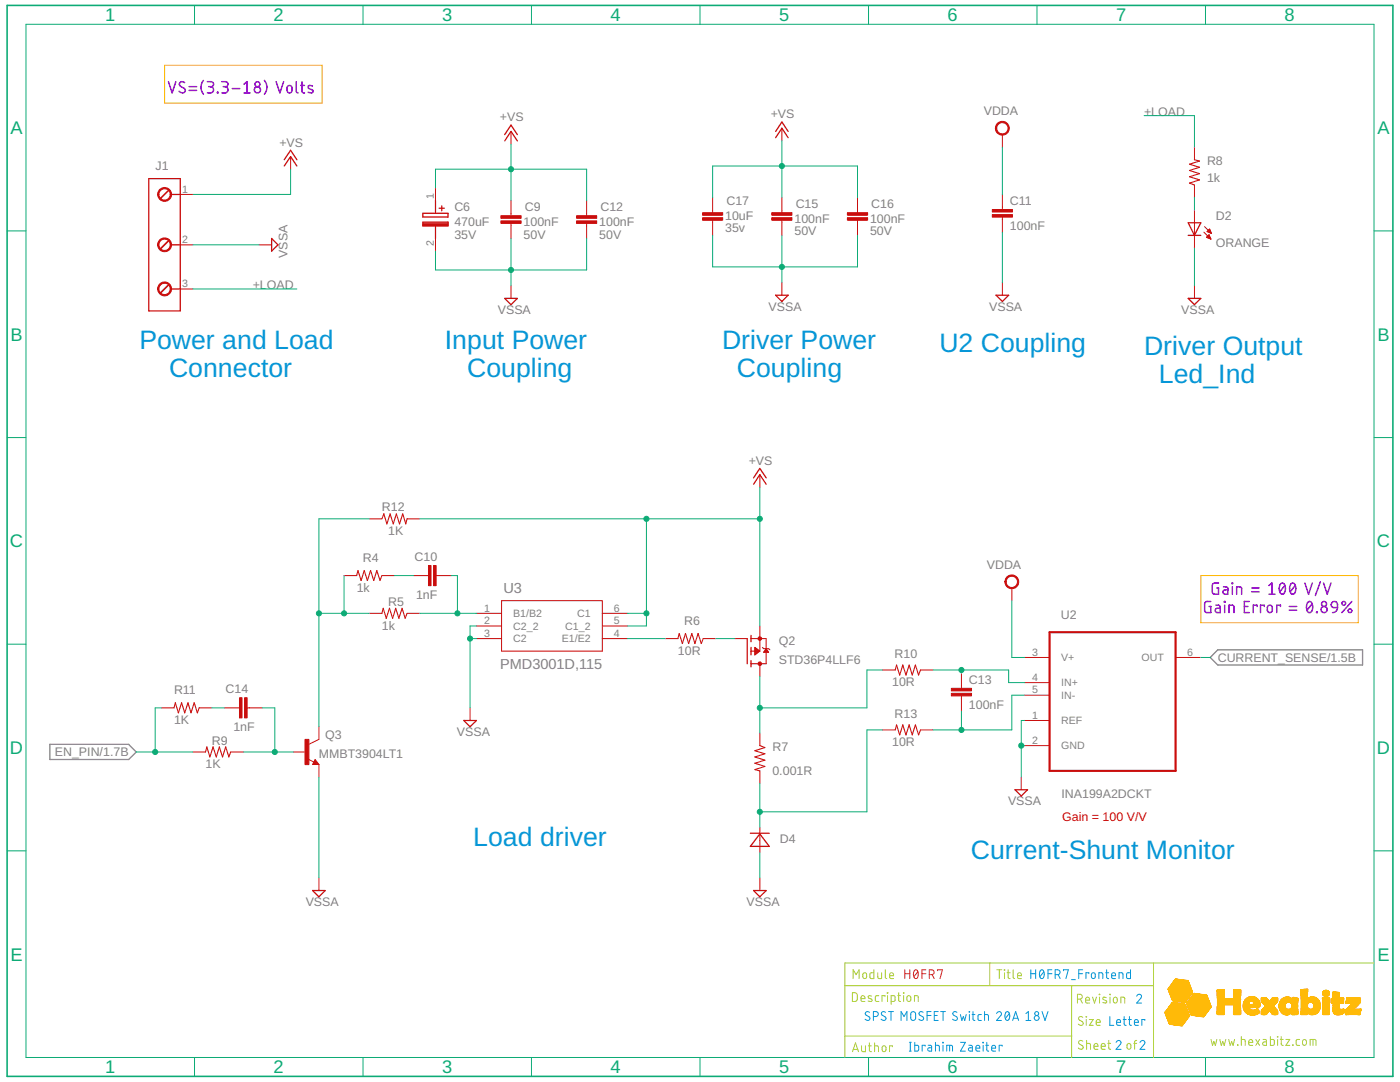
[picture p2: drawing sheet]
<svg xmlns="http://www.w3.org/2000/svg" width="279mm" height="216mm" viewBox="0 0 279 216" stroke-linecap="round" stroke-linejoin="round" font-family="sans-serif">
<defs><g id="words">
<g font-size="5.3" fill="#0696d7">
<text x="27.8" y="69.6">Power and Load</text>
<text x="88.8" y="69.6">Input Power</text>
<text x="144.1" y="69.6">Driver Power</text>
<text x="187.5" y="70.2">U2 Coupling</text>
<text x="228.3" y="70.9">Driver Output</text>
<text x="33.7" y="75.2">Connector</text>
<text x="93.2" y="75.2">Coupling</text>
<text x="147.1" y="75.2">Coupling</text>
<text x="231.3" y="76.5">Led_Ind</text>
<text x="94.4" y="168.9">Load driver</text>
<text x="193.8" y="171.4">Current-Shunt Monitor</text>
</g>
<g font-size="3.6" fill="#0dab76">
<text x="21" y="4.3">1</text>
<text x="54.6" y="4.3">2</text>
<text x="88.2" y="4.3">3</text>
<text x="121.9" y="4.3">4</text>
<text x="155.5" y="4.3">5</text>
<text x="189.1" y="4.3">6</text>
<text x="222.8" y="4.3">7</text>
<text x="256.4" y="4.3">8</text>
<text x="2.1" y="26.8">A</text>
<text x="274.9" y="26.8">A</text>
<text x="2.1" y="68">B</text>
<text x="274.9" y="68">B</text>
<text x="2" y="109.2">C</text>
<text x="274.8" y="109.2">C</text>
<text x="2" y="150.5">D</text>
<text x="274.8" y="150.5">D</text>
<text x="2.1" y="191.7">E</text>
<text x="274.9" y="191.7">E</text>
<text x="21" y="214.2">1</text>
<text x="54.6" y="214.2">2</text>
<text x="88.2" y="214.2">3</text>
<text x="121.9" y="214.2">4</text>
<text x="155.5" y="214.2">5</text>
<text x="189.1" y="214.2">6</text>
<text x="222.8" y="214.2">7</text>
<text x="256.4" y="214.2">8</text>
</g>
<g font-size="2.9" fill="#808080">
<text x="100.5" y="118.4">U3</text>
<text x="99.8" y="133.5">PMD3001D,115</text>
</g>
<g font-size="2.5" fill="#808080">
<text x="153.8" y="23.6">+VS</text>
<text x="196.3" y="23">VDDA</text>
<text x="228.3" y="23.1">+LOAD</text>
<text x="55.8" y="29.2">+VS</text>
<text x="99.8" y="24.2">+VS</text>
<text x="31" y="34">J1</text>
<text x="240.9" y="32.9">R8</text>
<text x="145" y="40.9">C17</text>
<text x="158.8" y="41.6">C15</text>
<text x="173.9" y="41.6">C16</text>
<text x="201.5" y="40.9">C11</text>
<text x="240.9" y="36.4">1k</text>
<text x="90.7" y="45.1">470uF</text>
<text x="90.7" y="47.6">35V</text>
<text x="90.7" y="42.2">C6</text>
<text x="104.5" y="45.1">100nF</text>
<text x="104.5" y="47.6">50V</text>
<text x="104.8" y="42.2">C9</text>
<text x="119.6" y="45.1">100nF</text>
<text x="119.6" y="47.6">50V</text>
<text x="119.8" y="42.2">C12</text>
<text x="144.7" y="43.8">10uF</text>
<text x="144.7" y="46.3">35v</text>
<text x="158.6" y="44.4">100nF</text>
<text x="158.6" y="47">50V</text>
<text x="173.6" y="44.4">100nF</text>
<text x="173.6" y="47">50V</text>
<text x="201.5" y="46">100nF</text>
<text x="242.7" y="43.9">D2</text>
<text x="57.4" y="51.5" transform="rotate(-90 57.4 51.5)">VSSA</text>
<text x="242.7" y="49.3">ORANGE</text>
<text x="50.4" y="57.6">+LOAD</text>
<text x="99.3" y="62.7">VSSA</text>
<text x="153.4" y="62">VSSA</text>
<text x="197.4" y="62">VSSA</text>
<text x="235.7" y="62.7">VSSA</text>
<text x="149.4" y="92.7">+VS</text>
<text x="76.2" y="102">R12</text>
<text x="77.5" y="106.8">1K</text>
<text x="72.4" y="112.1">R4</text>
<text x="82.7" y="111.9">C10</text>
<text x="197" y="113.5">VDDA</text>
<text x="71.2" y="118.1">1k</text>
<text x="83" y="119.5">1nF</text>
<text x="76.2" y="125.7">1k</text>
<text x="77.5" y="120.9">R5</text>
<text x="136.6" y="124.7">R6</text>
<text x="211.7" y="123.4">U2</text>
<text x="135.3" y="130.7">10R</text>
<text x="155.4" y="128.7">Q2</text>
<text x="178.5" y="131.3">R10</text>
<text x="155.4" y="132.4">STD36P4LLF6</text>
<text x="178" y="137">10R</text>
<text x="193.4" y="136.5">C13</text>
<text x="243" y="132.1">CURRENT_SENSE/1.5B</text>
<text x="34.7" y="138.5">R11</text>
<text x="45" y="138.3">C14</text>
<text x="178.5" y="143.2">R13</text>
<text x="193.4" y="141.5">100nF</text>
<text x="34.7" y="144.5">1K</text>
<text x="42.3" y="148.6">R9</text>
<text x="46.6" y="145.9">1nF</text>
<text x="64.9" y="147.5">Q3</text>
<text x="91.2" y="146.9">VSSA</text>
<text x="154.2" y="149.8">R7</text>
<text x="178" y="148.9">10R</text>
<text x="10.9" y="150.9">EN_PIN/1.7B</text>
<text x="41" y="153.3">1K</text>
<text x="63.6" y="151.3">MMBT3904LT1</text>
<text x="154.2" y="154.6">0.001R</text>
<text x="201.2" y="160.7">VSSA</text>
<text x="211.8" y="159.3">INA199A2DCKT</text>
<text x="155.6" y="168.2">D4</text>
<text x="61" y="180.8">VSSA</text>
<text x="149" y="180.8">VSSA</text>
</g>
<text font-size="2.5" fill="#f00" x="212" y="163.9">Gain = 100 V/V</text>
<g font-size="2.1" fill="#808080">
<text x="36.3" y="38.4">1</text>
<text x="86.5" y="39.7" transform="rotate(-90 86.5 39.7)">1</text>
<text x="36.3" y="48.5">2</text>
<text x="86.5" y="49.1" transform="rotate(-90 86.5 49.1)">2</text>
<text x="36.3" y="57.3">3</text>
<text x="96.6" y="122">1</text>
<text x="96.6" y="124.5">2</text>
<text x="102.4" y="123.1">B1/B2</text>
<text x="102.4" y="125.7">C2_2</text>
<text x="112.8" y="125.6">C1_2</text>
<text x="115.2" y="123.1">C1</text>
<text x="122.5" y="124.5">5</text>
<text x="122.5" y="122">6</text>
<text x="96.6" y="127.1">3</text>
<text x="102.4" y="128.2">C2</text>
<text x="112.1" y="128.2">E1/E2</text>
<text x="122.5" y="127.1">4</text>
<text x="206" y="130.8">3</text>
<text x="211.8" y="131.9">V+</text>
<text x="227.8" y="131.9">OUT</text>
<text x="236.9" y="130.8">6</text>
<text x="206" y="135.9">4</text>
<text x="211.8" y="137">IN+</text>
<text x="206" y="138.4">5</text>
<text x="206" y="143.4">1</text>
<text x="211.8" y="139.5">IN-</text>
<text x="206" y="148.4">2</text>
<text x="211.8" y="144.5">REF</text>
<text x="211.8" y="149.5">GND</text>
</g>
</g></defs>
<path d="M243 129.7h28.9v3h-28.9l-1.5-1.5zM9.9 148.5h15.8l1.5 1.6-1.5 1.5h-15.8z" fill="none" stroke="#808080" stroke-width=".25"/>
<g fill="none" stroke="#c90d0c" stroke-width=".25">
<path d="M29.7 35.6h6.3v26.4h-6.3zM34 38.8h2M56.7 33.1l1.3-1.9 1.2 1.9M56.7 31.9l1.3-1.9 1.2 1.9M100.7 28.1l1.3-1.9 1.3 1.9M100.7 26.9l1.3-1.9 1.3 1.9M154.8 27.5l1.2-1.9 1.3 1.9M154.8 26.2l1.2-1.9 1.3 1.9M34 48.9h2M34 57.7h2M54.2 47.6l1.3 1.3-1.3 1.2zM84.4 42.6h5v.7h-5z"/>
<path d="M84.4 44.3h5v.8h-5zM84.4 45h5M84.4 44.8h5M84.4 44.5h5M86.9 40v2.6M86.9 45.1v2.5M87.7 41.6h1M88.2 41.1v1M100.7 59.5h2.6l-1.3 1.3zM154.8 58.9h2.5l-1.3 1.3zM198.8 58.9h2.5l-1.3 1.3zM237.1 44.4h2.5l-1.2 2.6z"/>
<path d="M237.1 47h2.5M237.1 59.5h2.5l-1.2 1.3zM150.4 96.6l1.2-1.9 1.3 1.9M150.4 95.4l1.2-1.9 1.3 1.9M149.1 127.4v5M149.9 126.8v1.2M149.9 129.2v1.5M149.9 131.8v1.3M62.9 152.1l.1 .2h-.4l.3-.5 .5 .6h-.8M92.6 143.8h2.5l-1.3 1.2zM202.6 157.6h2.5l-1.3 1.2zM62.4 177.7h2.5l-1.3 1.2z"/>
<path d="M149.8 166.3h3.7M150.4 177.7h2.5l-1.3 1.2zM151.6 166.4l1.9 2.5h-3.7z"/>
</g>
<g fill="none" stroke="#c90d0c" stroke-width=".2">
<path d="M36 38.8h2.5M58 31.2v2.6M86.9 37.5v2.5M102 26.2v2.5M142.2 39.4v3M156 25.6v2.5M156 39.4v3M171.1 39.4v3M200 26.9v2.5M200 38.8v3M238.4 29.4v2.5M238.4 36.9v2.5"/>
<path d="M36 48.9h2.5M36 57.7h2.5M51.7 48.9h2.5M86.9 47.6v2.5M102 40v3.1M102 44.6v3M102 57v2.5M117.1 40v3.1M117.1 44.6v3M142.2 43.9v3.1M156 43.9v3.1M156 56.4v2.5"/>
<path d="M171.1 43.9v3.1M200 43.3v3M200 56.4v2.5M238.4 41.9v7.6M238.4 57v2.5M240.3 46.3l1.4 1.4M240.4 45.2l1.4 1.4M240.8 47.3l.9 .4M240.8 47.3h.7M240.9 46.2l.5-.5 .4 .9zM240.9 47.2h.5M241 46.1h.6"/>
<path d="M241 46.2h.6M241 47.5h.5M241 47.1h.4M241.1 46h.4M241.1 47h.2M241.2 45.9h.3M241.3 46.8h.1M241.3 46.4h.4M241.3 46.8l.4 .9M241.3 46.8l-.5 .5M241.3 47.6h.3M241.3 45.8h.1"/>
<path d="M241.6 46.5h.1M241.6 47.7h.1M151.6 94.7v2.5M68.7 114.9h2.5M73.7 103.5h2.5M76.2 114.9h2.5M81.2 103.5h2.6M82.5 114.9h3M87 114.9h3M100.1 119.9h20.1v10h-20.1zM201.9 117.3v2.6M73.7 122.4h2.5"/>
<path d="M81.2 122.4h2.6M95.1 127.4h5M95.1 122.4h5M95.1 124.9h5M120.2 127.4h5M120.2 122.4h5M120.2 124.9h5M132.8 127.4h2.5M140.3 127.4h2.5M146.6 127.4h2.5M149.9 129.9h1.7M149.9 127.4h3v5h-3"/>
<path d="M150.6 130.1h.8M150.6 130h1M150.6 129.9h1M150.6 129.8h.8M150.6 129.6h.6M150.6 129.5h.5M150.6 129.2l1 .7-1 .8zM150.6 130.6h.2M150.6 130.5h.3M150.6 130.3h.5M150.6 130.2h.7M150.6 129.4h.3"/>
<path d="M150.6 129.3h.2M151.6 124.9v5M151.6 132.4v2.6M152.1 129.2l.3 .2h1l.2 .3M152.4 130.1h1M152.5 130h.8M152.6 129.9h.6M152.7 129.8h.4M152.8 129.6h.2M152.8 129.5h.2M152.9 129.4l.5 .8h-1zM176.1 133.7h2.6"/>
<path d="M183.7 133.7h2.5M191.9 134.3v3.1M191.9 138.9v3M204.4 131.2h5.1M204.4 136.2h5.1M204.4 138.7h5.1M234.6 131.2h5M32.2 141.2h2.5M38.5 150.1h2.5M39.8 141.2h2.5M44.8 141.2h3M46 150.1h2.6"/>
<path d="M49.3 141.2h3M58.6 150.1h2.5M61.4 151.4l1.3 .7M62.9 151.6l.7 .9h-1.2zM63.6 145v2.5l-2 1M63.6 152.5v2.6M93.8 141.2v2.6M151.6 146.3v2.5M151.6 153.8v2.5M176.1 145.6h2.6M183.7 145.6h2.5M203.8 155.1v2.5"/>
<path d="M204.4 143.8h5.1M204.4 148.8h5.1M63.6 175.2v2.5M151.6 165.1v5.1M151.6 175.2v2.5"/>
</g>
<g fill="#c90d0c" stroke="#c90d0c" stroke-width=".2">
<path d="M199 24.6a1.38 1.38 0 0 1 2.2 .3 1.38 1.38 0 0 1-.8 2 1.38 1.38 0 0 1-1.8-1.3h.3a1.14 1.14 0 0 1 1.6-1.1 1.14 1.14 0 0 1 .3 1.9 1.14 1.14 0 0 1-1.9-.5v-.3h-.3z" fill-rule="evenodd"/>
<path d="M200.9 115.1a1.39 1.39 0 0 1 2.2 .3 1.39 1.39 0 0 1-.8 2 1.39 1.39 0 0 1-1.8-1.3h.3a1.14 1.14 0 0 1 1.6-1.1 1.14 1.14 0 0 1 .3 1.9 1.14 1.14 0 0 1-1.9-.5v-.3h-.3z" fill-rule="evenodd"/>
<path d="M31.8 37.8a1.39 1.39 0 0 1 2.2 .3 1.39 1.39 0 0 1-.8 2 1.39 1.39 0 0 1-1.7-1.3h.2a1.14 1.14 0 0 1 1.6-1.1 1.14 1.14 0 0 1 .3 1.9 1.14 1.14 0 0 1-1.9-.5v-.3h-.2z" fill-rule="evenodd"/>
<path d="M31.8 47.9a1.39 1.39 0 0 1 2.2 .2 1.39 1.39 0 0 1-.8 2.1 1.39 1.39 0 0 1-1.7-1.3h.2a1.14 1.14 0 0 1 1.6-1.1 1.14 1.14 0 0 1 .3 1.9 1.14 1.14 0 0 1-1.9-.6v-.2h-.2z" fill-rule="evenodd"/>
<path d="M31.8 56.7a1.39 1.39 0 0 1 2.2 .2 1.39 1.39 0 0 1-.8 2.1 1.39 1.39 0 0 1-1.7-1.3h.2a1.14 1.14 0 0 1 1.6-1.1 1.14 1.14 0 0 1 .3 1.9 1.14 1.14 0 0 1-1.9-.6v-.2h-.2z" fill-rule="evenodd"/>
<circle cx="151.6" cy="127.4" r=".36"/>
<circle cx="151.6" cy="132.4" r=".36"/>
</g>
<path d="M209.5 126.2h25.1v27.6h-25.1z" fill="none" stroke="#c90d0c" stroke-width=".42"/>
<g fill="#c90d0c" stroke="#c90d0c" stroke-width=".2">
<path d="M198 42.8h4.1v.5h-4.1z"/>
<path d="M198 41.8h4.1v.5h-4.1z"/>
<path d="M60.9 147.5h.7v5.1h-.7z"/>
<path d="M86.5 112.8h.5v4.1h-.5z"/>
<path d="M85.5 112.8h.5v4.1h-.5z"/>
<path d="M48.8 139.2h.5v4.1h-.5z"/>
<path d="M47.8 139.2h.5v4.1h-.5z"/>
<path d="M100 43.1h4v.5h-4z"/>
<path d="M100 44.1h4v.5h-4z"/>
<path d="M115.1 43.1h4v.5h-4z"/>
<path d="M115.1 44.1h4v.5h-4z"/>
<path d="M154 42.4h4.1v.5h-4.1z"/>
<path d="M154 43.4h4.1v.5h-4.1z"/>
<path d="M169.1 42.4h4v.5h-4z"/>
<path d="M169.1 43.4h4v.5h-4z"/>
<path d="M189.9 138.3h4v.6h-4z"/>
<path d="M189.9 137.4h4v.5h-4z"/>
<path d="M140.2 43.4h4v.5h-4z"/>
<path d="M140.2 42.4h4v.5h-4z"/>
</g>
<path d="M238.4 31.9l1 .2-2 .7 2 .6-2 .6 2 .6-2 .7 2 .6-2 .6 1 .4M71.2 114.9l.2-1.1 .7 2 .6-2 .6 2 .7-2 .6 2 .6-2 .6 2 .4-.9M76.2 103.5l.4-1 .6 2 .7-2 .6 2 .6-2 .6 2 .7-2 .6 2 .2-1M76.2 122.4l.3-1 .6 2 .6-2 .7 2 .6-2 .6 2 .6-2 .7 2 .3-1M135.3 127.4l.3-1 .6 2 .6-2 .6 2 .7-2 .6 2 .6-2 .7 2 .3-1M178.7 133.7l.2-1 .7 2 .6-2 .6 2 .6-2 .7 2 .6-2 .6 2 .4-1M34.7 141.2l.3-1 .6 2 .6-2 .7 2 .6-2 .6 2 .7-2 .6 2 .4-1M41 150.1l.3-1.1 .6 2 .6-2 .7 2 .6-2 .6 2 .6-2 .7 2 .3-.9M151.6 148.8l1.1 .4-2.1 .6 2.1 .6-2.1 .6 2.1 .7-2.1 .6 2.1 .6-2.1 .7 1 .2M178.7 145.6l.2-1 .7 2 .6-2 .6 2 .6-2 .7 2 .6-2 .6 2 .4-1" fill="none" stroke="#c90d0c" stroke-width=".21"/>
<path d="M33.7 37.9l-1.7 1.8M33.7 48l-1.7 1.7M33.7 56.8l-1.7 1.7" fill="none" stroke="#c90d0c" stroke-width=".32"/>
<path d="M1.4 1.1h276.6v213.7h-276.6z" fill="none" stroke="#0dab76" stroke-width=".32"/>
<g fill="none" stroke="#0dab76" stroke-width=".2">
<path d="M5.2 4.8h269v206.2h-269zM38.8 1.1v3.7M72.5 1.1v3.7M106.1 1.1v3.7M139.7 1.1v3.7M173.3 1.1v3.7M206.9 1.1v3.7M240.6 1.1v3.7M58 33.8v5h-19.5M86.9 37.5v-3.7h30.2v6.2M102 28.7v11.3M142.2 39.4v-6.3h28.9v6.3"/>
<path d="M156 28.1v11.3M200 29.4v9.4M228.3 23.1h10.1v6.3M238.4 39.4v2.5M1.4 46.1h3.8M38.5 57.7h20.7M38.5 48.9h13.2M102 47.6v9.4M117.1 47.6v6.3h-30.2v-3.8M142.2 47v6.3h28.9v-6.3M156 47v9.4M200 46.3v10.1"/>
<path d="M238.4 49.5v7.5M274.2 46.1h3.8M1.4 87.3h3.8M151.6 97.2v27.7M274.2 87.3h3.8M68.7 114.9v7.5M73.7 103.5h-10.1v41.5M78.7 114.9h3.8M83.8 103.5h67.8M90 114.9h1.3v7.5M129 103.5v21.4h-3.8M201.9 119.9v11.3h2.5"/>
<path d="M1.4 128.5h3.8M63.6 122.4h10.1M83.8 122.4h11.3M93.8 127.4h1.3M95.1 124.9h-1.3v16.3M125.2 127.4h7.6M125.2 122.4h3.8M142.8 127.4h3.8M151.6 135v11.3M176.1 133.7h-3.1v7.5h-21.4M186.2 133.7h15.1v2.5h3.1M191.9 133.7v.6"/>
<path d="M204.4 138.7h-2.5v6.9h-15.7M239.6 131.2h1.9M274.2 128.5h3.8M27.2 150.1h11.3M32.2 141.2h-1.2v8.9M42.3 141.2h2.5M48.6 150.1h10M52.3 141.2h2.5v8.9M63.6 155.1v20.1M151.6 156.3v8.8M176.1 145.6h-3.1v16.4h-21.4M191.9 141.9v3.7"/>
<path d="M203.8 148.8h.6M204.4 143.8h-.6v11.3M1.4 169.8h3.8M151.6 170.2v5M274.2 169.8h3.8M38.8 211v3.8M72.5 211v3.8M106.1 211v3.8M139.7 211v3.8M173.3 211v3.8M206.9 211v3.8M240.6 211v3.8"/>
</g>
<g fill="#0dab76" stroke="#0dab76" stroke-width=".2">
<circle cx="151.6" cy="141.2" r=".51"/>
<circle cx="151.6" cy="162" r=".51"/>
<circle cx="91.3" cy="122.4" r=".51"/>
<circle cx="54.8" cy="150.1" r=".51"/>
<circle cx="31" cy="150.1" r=".51"/>
<circle cx="102" cy="33.8" r=".51"/>
<circle cx="156" cy="33.1" r=".51"/>
<circle cx="129" cy="122.4" r=".51"/>
<circle cx="129" cy="103.5" r=".51"/>
<circle cx="151.6" cy="103.5" r=".51"/>
<circle cx="203.8" cy="148.8" r=".51"/>
<circle cx="93.8" cy="127.4" r=".51"/>
<circle cx="102" cy="53.9" r=".51"/>
<circle cx="156" cy="53.3" r=".51"/>
<circle cx="68.7" cy="122.4" r=".51"/>
<circle cx="63.6" cy="122.4" r=".51"/>
<circle cx="191.9" cy="133.7" r=".51"/>
<circle cx="191.9" cy="145.6" r=".51"/>
</g>
<g fill="#ffba08" stroke="#ffba08" stroke-width=".2">
<path d="M235.6 204.7h.3z"/>
<path d="M235.5 204.6l.4 .1z"/>
<path d="M235.3 204.6h.6z"/>
<path d="M235.1 204.6h.9z"/>
<path d="M234.9 204.6h1.1z"/>
<path d="M234.7 204.5l1.3 .1z"/>
<path d="M234.5 204.5h1.5z"/>
<path d="M234.3 204.5h1.8z"/>
<path d="M234.1 204.4l2 .1z"/>
<path d="M234 204.4l2.1 .1z"/>
<path d="M233.8 204.4h2.3z"/>
<path d="M233.6 204.4h2.5z"/>
<path d="M233.4 204.3l2.8 .1z"/>
<path d="M233.4 204.3h2.8z"/>
<path d="M233.3 204.3h2.9z"/>
<path d="M233.3 204.2l2.9 .1z"/>
<path d="M233.3 204.2h3z"/>
<path d="M233.3 204.1l3 .1z"/>
<path d="M233.3 204.1h3z"/>
<path d="M233.3 204l3.1 .1z"/>
<path d="M233.2 204h3.2z"/>
<path d="M233.3 204h3.1z"/>
<path d="M233.2 203.9l3.3 .1z"/>
<path d="M233.2 203.9h3.3z"/>
<path d="M233.2 203.8l3.3 .1z"/>
<path d="M233.2 203.8h3.4z"/>
<path d="M233.1 203.8h3.5z"/>
<path d="M233.1 203.7l3.5 .1z"/>
<path d="M233.1 203.7h3.5z"/>
<path d="M233.1 203.7h3.6z"/>
<path d="M233.1 203.6l3.6 .1z"/>
<path d="M233.1 203.6h3.6z"/>
<path d="M233.1 203.5l3.6 .1z"/>
<path d="M233.1 203.5h3.7z"/>
<path d="M233 203.5h3.8z"/>
<path d="M233 203.4l3.8 .1z"/>
<path d="M233 203.4h3.9z"/>
<path d="M233 203.3l3.9 .1z"/>
<path d="M233 203.3h3.9z"/>
<path d="M233 203.3h4z"/>
<path d="M233 203.2l4 .1z"/>
<path d="M232.9 203.2l4.1 .1z"/>
<path d="M232.9 203.2h4.1z"/>
<path d="M232.9 203.1l4.1 .1z"/>
<path d="M232.9 203.1l4.2 .1z"/>
<path d="M232.9 203.1h4.2z"/>
<path d="M232.9 203l4.2 .1z"/>
<path d="M232.9 203h4.3z"/>
<path d="M232.8 203h4.4z"/>
<path d="M232.8 202.9l4.4 .1z"/>
<path d="M232.9 202.9l4.3 .1z"/>
<path d="M232.8 202.9h4.5z"/>
<path d="M240.1 202.9h.2z"/>
<path d="M232.8 202.8l4.5 .1z"/>
<path d="M239.9 202.8l.4 .1z"/>
<path d="M239.8 202.8l.5 .1z"/>
<path d="M232.8 202.8h4.5z"/>
<path d="M239.5 202.8h.8z"/>
<path d="M239.4 202.8h.9z"/>
<path d="M232.8 202.7l4.5 .1z"/>
<path d="M239.2 202.7l1.1 .1z"/>
<path d="M232.7 202.7l4.7 .1z"/>
<path d="M239 202.7l1.4 .1z"/>
<path d="M232.7 202.7h4.7z"/>
<path d="M238.8 202.7h1.6z"/>
<path d="M238.6 202.7h1.8z"/>
<path d="M232.7 202.6l4.7 .1z"/>
<path d="M238.4 202.6l2 .1z"/>
<path d="M232.7 202.6h4.7z"/>
<path d="M238.2 202.6h2.2z"/>
<path d="M238 202.6h2.5z"/>
<path d="M237.8 202.6h2.7z"/>
<path d="M232.7 202.5l4.6 .1z"/>
<path d="M237.7 202.5l2.8 .1z"/>
<path d="M249.9 202.5l.2 .1z"/>
<path d="M232.7 202.5h4.6z"/>
<path d="M237.7 202.5h2.8z"/>
<path d="M249.6 202.5h.8z"/>
<path d="M256.7 202.5h.3z"/>
<path d="M232.6 202.5h4.7z"/>
<path d="M237.7 202.5h2.9z"/>
<path d="M249.5 202.5h1z"/>
<path d="M256.5 202.5h.6z"/>
<path d="M266.8 202.5h.5z"/>
<path d="M232.6 202.4l4.7 .1z"/>
<path d="M237.7 202.4l2.9 .1z"/>
<path d="M249.4 202.4l1.2 .1z"/>
<path d="M252.1 202.4l.3 .1z"/>
<path d="M254.3 202.4l.3 .1z"/>
<path d="M256.4 202.4l.8 .1z"/>
<path d="M257.9 202.4l.6 .1z"/>
<path d="M261.7 202.4l.4 .1z"/>
<path d="M266.7 202.4l.7 .1z"/>
<path d="M268.6 202.4l.2 .1z"/>
<path d="M271 202.4l.4 .1z"/>
<path d="M243 202.4l1.3 .1z"/>
<path d="M246.2 202.4l1.3 .1z"/>
<path d="M249.3 202.4l1.4 .1z"/>
<path d="M251.8 202.4l.8 .1z"/>
<path d="M254 202.4l.9 .1z"/>
<path d="M256.3 202.4l.9 .1z"/>
<path d="M257.9 202.4l1 .1z"/>
<path d="M259.7 202.4l1.1 .1z"/>
<path d="M261.5 202.4l.8 .1z"/>
<path d="M264.1 202.4l1.1 .1z"/>
<path d="M266.6 202.4l1 .1z"/>
<path d="M268.6 202.4l.5 .1z"/>
<path d="M270.8 202.4l.6 .1z"/>
<path d="M232.6 202.4h4.7z"/>
<path d="M237.7 202.4h2.9z"/>
<path d="M243 202.4h1.3z"/>
<path d="M246.2 202.4h1.4z"/>
<path d="M249.2 202.4h1.6z"/>
<path d="M251.8 202.4h.9z"/>
<path d="M254 202.4h.9z"/>
<path d="M256.3 202.4h1z"/>
<path d="M257.9 202.4h1.1z"/>
<path d="M259.7 202.4h1.2z"/>
<path d="M261.5 202.4h.8z"/>
<path d="M264 202.4h1.2z"/>
<path d="M266.5 202.4h1.2z"/>
<path d="M268.6 202.4h2.8z"/>
<path d="M237.6 202.4h3z"/>
<path d="M242.9 202.4h1.4z"/>
<path d="M251.7 202.4h1.1z"/>
<path d="M253.9 202.4h1.1z"/>
<path d="M256.2 202.4h1.1z"/>
<path d="M261.4 202.4h1z"/>
<path d="M266.4 202.4h1.4z"/>
<path d="M232.6 202.3l4.7 .1z"/>
<path d="M237.6 202.3l3 .1z"/>
<path d="M242.9 202.3l1.4 .1z"/>
<path d="M246.2 202.3l1.4 .1z"/>
<path d="M249.1 202.3l1.8 .1z"/>
<path d="M251.7 202.3l1.1 .1z"/>
<path d="M253.9 202.3l1.1 .1z"/>
<path d="M256.2 202.3l1.2 .1z"/>
<path d="M257.8 202.3l1.2 .1z"/>
<path d="M259.6 202.3l1.3 .1z"/>
<path d="M261.3 202.3l1.2 .1z"/>
<path d="M264 202.3l1.2 .1z"/>
<path d="M266.4 202.3l1.4 .1z"/>
<path d="M268.6 202.3l2.8 .1z"/>
<path d="M249 202.3l2 .1z"/>
<path d="M256.1 202.3l1.3 .1z"/>
<path d="M261.3 202.3l1.3 .1z"/>
<path d="M264 202.3l1.3 .1z"/>
<path d="M266.4 202.3l1.5 .1z"/>
<path d="M232.6 202.3h4.6z"/>
<path d="M237.6 202.3h3.1z"/>
<path d="M242.9 202.3h1.4z"/>
<path d="M246.2 202.3h1.4z"/>
<path d="M249 202.3h2z"/>
<path d="M251.7 202.3h1.1z"/>
<path d="M253.9 202.3h1.1z"/>
<path d="M256.1 202.3h1.4z"/>
<path d="M257.8 202.3h1.2z"/>
<path d="M259.6 202.3h1.3z"/>
<path d="M261.2 202.3h1.4z"/>
<path d="M264 202.3h1.3z"/>
<path d="M266.3 202.3h1.6z"/>
<path d="M268.6 202.3h2.8z"/>
<path d="M248.9 202.3h2.2z"/>
<path d="M253.8 202.3h1.2z"/>
<path d="M256 202.3h1.5z"/>
<path d="M259.7 202.3h1.2z"/>
<path d="M261.2 202.3h1.5z"/>
<path d="M266.3 202.3h1.7z"/>
<path d="M232.6 202.2l4.6 .1z"/>
<path d="M237.6 202.2l3.1 .1z"/>
<path d="M242.9 202.2l1.4 .1z"/>
<path d="M246.2 202.2l1.4 .1z"/>
<path d="M248.9 202.2l2.2 .1z"/>
<path d="M251.7 202.2l1.2 .1z"/>
<path d="M253.8 202.2l1.2 .1z"/>
<path d="M256 202.2l1.5 .1z"/>
<path d="M257.8 202.2l1.2 .1z"/>
<path d="M259.7 202.2l1.2 .1z"/>
<path d="M261.2 202.2l1.5 .1z"/>
<path d="M264 202.2l1.3 .1z"/>
<path d="M266.3 202.2l1.7 .1z"/>
<path d="M268.6 202.2l2.8 .1z"/>
<path d="M232.6 202.2h4.6z"/>
<path d="M237.6 202.2h3.1z"/>
<path d="M242.9 202.2h1.4z"/>
<path d="M246.2 202.2h1.4z"/>
<path d="M248.9 202.2h2.2z"/>
<path d="M251.7 202.2h1.2z"/>
<path d="M253.8 202.2h1.2z"/>
<path d="M256 202.2h1.5z"/>
<path d="M257.8 202.2h1.2z"/>
<path d="M259.7 202.2h1.2z"/>
<path d="M261.1 202.2h1.6z"/>
<path d="M264 202.2h1.3z"/>
<path d="M266.2 202.2h1.9z"/>
<path d="M268.6 202.2h2.8z"/>
<path d="M232.5 202.2h4.7z"/>
<path d="M237.6 202.2h3.2z"/>
<path d="M248.8 202.2h2.4z"/>
<path d="M255.9 202.2h1.7z"/>
<path d="M261.1 202.2h1.7z"/>
<path d="M264 202.2h1.2z"/>
<path d="M261 202.2h1.8z"/>
<path d="M266.2 202.2h2z"/>
<path d="M232.5 202.1l4.7 .1z"/>
<path d="M237.6 202.1l3.2 .1z"/>
<path d="M242.9 202.1l1.4 .1z"/>
<path d="M246.2 202.1l1.4 .1z"/>
<path d="M248.8 202.1l2.4 .1z"/>
<path d="M251.7 202.1l1.2 .1z"/>
<path d="M253.8 202.1l1.2 .1z"/>
<path d="M255.9 202.1l1.7 .1z"/>
<path d="M257.8 202.1l1.2 .1z"/>
<path d="M259.7 202.1l1.3 .1z"/>
<path d="M261 202.1l1.8 .1z"/>
<path d="M264 202.1l1.2 .1z"/>
<path d="M266.2 202.1l2 .1z"/>
<path d="M268.6 202.1l2.9 .1z"/>
<path d="M248.7 202.1l2.6 .1z"/>
<path d="M253.7 202.1l1.3 .1z"/>
<path d="M255.8 202.1l1.9 .1z"/>
<path d="M259.7 202.1l3.1 .1z"/>
<path d="M266.1 202.1l2.1 .1z"/>
<path d="M232.5 202.1h4.7z"/>
<path d="M237.5 202.1h3.3z"/>
<path d="M242.9 202.1h1.4z"/>
<path d="M246.2 202.1h1.4z"/>
<path d="M248.7 202.1h2.6z"/>
<path d="M251.7 202.1h1.3z"/>
<path d="M253.7 202.1h1.3z"/>
<path d="M255.8 202.1h1.9z"/>
<path d="M257.8 202.1h1.2z"/>
<path d="M259.7 202.1h3.2z"/>
<path d="M264 202.1h1.2z"/>
<path d="M266.1 202.1h2.1z"/>
<path d="M268.6 202.1h2.9z"/>
<path d="M232.5 202l4.6 .1z"/>
<path d="M237.5 202l3.4 .1z"/>
<path d="M242.9 202l1.4 .1z"/>
<path d="M246.2 202l1.4 .1z"/>
<path d="M248.6 202l2.8 .1z"/>
<path d="M251.7 202l1.3 .1z"/>
<path d="M253.7 202l1.3 .1z"/>
<path d="M255.8 202l3.2 .1z"/>
<path d="M259.7 202l3.3 .1z"/>
<path d="M264 202l1.2 .1z"/>
<path d="M266.1 202l2.1 .1z"/>
<path d="M268.6 202l2.9 .1z"/>
<path d="M248.6 202l2.7 .1z"/>
<path d="M232.5 202h4.6z"/>
<path d="M237.5 202h3.4z"/>
<path d="M242.9 202h1.4z"/>
<path d="M246.2 202h1.4z"/>
<path d="M248.6 202h2.8z"/>
<path d="M251.7 202h1.3z"/>
<path d="M253.7 202h1.3z"/>
<path d="M255.8 202h3.2z"/>
<path d="M259.7 202h3.3z"/>
<path d="M264 202h1.2z"/>
<path d="M266.1 202h2.1z"/>
<path d="M268.6 202h2.9z"/>
<path d="M251.7 202h1.4z"/>
<path d="M253.6 202h1.4z"/>
<path d="M255.7 202h3.3z"/>
<path d="M232.5 201.9l4.6 .1z"/>
<path d="M237.5 201.9l3.4 .1z"/>
<path d="M242.9 201.9l1.4 .1z"/>
<path d="M246.2 201.9l1.4 .1z"/>
<path d="M248.5 201.9l2.9 .1z"/>
<path d="M251.7 201.9l1.4 .1z"/>
<path d="M253.6 201.9l1.4 .1z"/>
<path d="M255.7 201.9l3.3 .1z"/>
<path d="M259.7 201.9l3.4 .1z"/>
<path d="M264 201.9l1.2 .1z"/>
<path d="M266.1 201.9l2.1 .1z"/>
<path d="M268.6 201.9l2.9 .1z"/>
<path d="M232.6 201.9l4.5 .1z"/>
<path d="M237.4 201.9l3.6 .1z"/>
<path d="M232.6 201.9h4.5z"/>
<path d="M237.5 201.9h3.5z"/>
<path d="M242.9 201.9h1.4z"/>
<path d="M246.2 201.9h1.4z"/>
<path d="M248.5 201.9h2.8z"/>
<path d="M251.7 201.9h1.4z"/>
<path d="M253.6 201.9h1.4z"/>
<path d="M255.6 201.9h3.4z"/>
<path d="M259.7 201.9h3.4z"/>
<path d="M264 201.9h1.2z"/>
<path d="M266.1 201.9h2.1z"/>
<path d="M268.6 201.9h2.9z"/>
<path d="M237.4 201.9h3.6z"/>
<path d="M251.7 201.9h1.5z"/>
<path d="M232.6 201.8l4.5 .1z"/>
<path d="M237.4 201.8l3.6 .1z"/>
<path d="M242.9 201.8l1.4 .1z"/>
<path d="M246.2 201.8l1.4 .1z"/>
<path d="M248.5 201.8l2.8 .1z"/>
<path d="M251.7 201.8l1.5 .1z"/>
<path d="M253.5 201.8l1.5 .1z"/>
<path d="M255.6 201.8l3.4 .1z"/>
<path d="M259.7 201.8l3.4 .1z"/>
<path d="M264 201.8l1.2 .1z"/>
<path d="M266.1 201.8l2.1 .1z"/>
<path d="M268.6 201.8l2.9 .1z"/>
<path d="M232.6 201.8h4.5z"/>
<path d="M237.4 201.8h3.6z"/>
<path d="M242.9 201.8h1.4z"/>
<path d="M246.2 201.8h1.4z"/>
<path d="M248.5 201.8h2.8z"/>
<path d="M251.7 201.8h1.5z"/>
<path d="M253.5 201.8h1.5z"/>
<path d="M255.6 201.8h3.4z"/>
<path d="M259.7 201.8h3.5z"/>
<path d="M264 201.8h1.2z"/>
<path d="M266 201.8h2.2z"/>
<path d="M268.6 201.8h2.9z"/>
<path d="M237.4 201.8h3.7z"/>
<path d="M248.4 201.8h2.9z"/>
<path d="M232.7 201.8h4.3z"/>
<path d="M232.7 201.7l4.3 .1z"/>
<path d="M237.4 201.7l3.7 .1z"/>
<path d="M242.9 201.7l1.4 .1z"/>
<path d="M246.2 201.7l1.4 .1z"/>
<path d="M248.4 201.7l2.9 .1z"/>
<path d="M251.7 201.7l1.5 .1z"/>
<path d="M253.4 201.7l1.6 .1z"/>
<path d="M255.5 201.7l3.5 .1z"/>
<path d="M259.7 201.7l3.5 .1z"/>
<path d="M264 201.7l1.2 .1z"/>
<path d="M266 201.7l2.2 .1z"/>
<path d="M268.6 201.7l3 .1z"/>
<path d="M251.7 201.7l1.6 .1z"/>
<path d="M232.7 201.7h4.3z"/>
<path d="M237.4 201.7h3.7z"/>
<path d="M242.9 201.7h1.4z"/>
<path d="M246.2 201.7h1.4z"/>
<path d="M248.4 201.7h2.8z"/>
<path d="M251.7 201.7h1.6z"/>
<path d="M253.4 201.7h1.6z"/>
<path d="M255.5 201.7h3.5z"/>
<path d="M259.7 201.7h3.5z"/>
<path d="M264 201.7h1.2z"/>
<path d="M266 201.7h2.2z"/>
<path d="M268.6 201.7h3z"/>
<path d="M248.3 201.7h2.9z"/>
<path d="M232.7 201.6l4.3 .1z"/>
<path d="M237.4 201.6l3.8 .1z"/>
<path d="M242.9 201.6l1.4 .1z"/>
<path d="M246.2 201.6l1.4 .1z"/>
<path d="M248.3 201.6l2.9 .1z"/>
<path d="M251.8 201.6l1.5 .1z"/>
<path d="M253.4 201.6l1.6 .1z"/>
<path d="M255.5 201.6l3.5 .1z"/>
<path d="M259.7 201.6l3.5 .1z"/>
<path d="M264 201.6l1.2 .1z"/>
<path d="M266 201.6l2.2 .1z"/>
<path d="M268.5 201.6l3.1 .1z"/>
<path d="M232.8 201.6l4.2 .1z"/>
<path d="M253.4 201.6l1.5 .1z"/>
<path d="M232.8 201.6h4.2z"/>
<path d="M237.3 201.6h3.9z"/>
<path d="M242.9 201.6h1.4z"/>
<path d="M246.2 201.6h1.4z"/>
<path d="M248.3 201.6h2.9z"/>
<path d="M251.8 201.6h3.1z"/>
<path d="M255.5 201.6h3.5z"/>
<path d="M259.7 201.6h3.6z"/>
<path d="M264 201.6h1.2z"/>
<path d="M266 201.6h2.2z"/>
<path d="M268.5 201.6h3.1z"/>
<path d="M232.8 201.5l4.2 .1z"/>
<path d="M237.3 201.5l3.9 .1z"/>
<path d="M242.9 201.5l1.4 .1z"/>
<path d="M246.2 201.5l1.4 .1z"/>
<path d="M248.3 201.5l1.7 .1z"/>
<path d="M250.1 201.5l1.1 .1z"/>
<path d="M251.8 201.5l3.1 .1z"/>
<path d="M255.4 201.5l3.6 .1z"/>
<path d="M259.7 201.5l3.6 .1z"/>
<path d="M264 201.5l1.2 .1z"/>
<path d="M266 201.5l2.2 .1z"/>
<path d="M268.5 201.5l3.1 .1z"/>
<path d="M232.9 201.5l4.1 .1z"/>
<path d="M248.3 201.5l1.5 .1z"/>
<path d="M250.3 201.5l.9 .1z"/>
<path d="M251.8 201.5l3 .1z"/>
<path d="M232.8 201.5h4.1z"/>
<path d="M237.3 201.5h4z"/>
<path d="M242.9 201.5h1.4z"/>
<path d="M246.2 201.5h1.4z"/>
<path d="M248.3 201.5h1.4z"/>
<path d="M250.4 201.5h.7z"/>
<path d="M251.8 201.5h3z"/>
<path d="M255.4 201.5h3.6z"/>
<path d="M259.7 201.5h3.6z"/>
<path d="M264 201.5h1.2z"/>
<path d="M266 201.5h2.2z"/>
<path d="M268.5 201.5h3.1z"/>
<path d="M232.9 201.5h4z"/>
<path d="M248.2 201.5h1.4z"/>
<path d="M250.5 201.5h.6z"/>
<path d="M251.9 201.5h2.9z"/>
<path d="M248.3 201.5h1.3z"/>
<path d="M250.6 201.5h.5z"/>
<path d="M266.1 201.5h2.2z"/>
<path d="M268.6 201.5h3z"/>
<path d="M232.9 201.4l4 .1z"/>
<path d="M237.3 201.4l4 .1z"/>
<path d="M242.9 201.4l1.4 .1z"/>
<path d="M246.2 201.4l1.4 .1z"/>
<path d="M248.3 201.4l1.2 .1z"/>
<path d="M250.6 201.4l.5 .1z"/>
<path d="M251.9 201.4l2.9 .1z"/>
<path d="M255.4 201.4l3.6 .1z"/>
<path d="M259.7 201.4l3.7 .1z"/>
<path d="M264 201.4l1.2 .1z"/>
<path d="M266.1 201.4l2.2 .1z"/>
<path d="M268.6 201.4l3 .1z"/>
<path d="M232.9 201.4h4z"/>
<path d="M237.3 201.4h4z"/>
<path d="M242.9 201.4h1.4z"/>
<path d="M246.2 201.4h1.4z"/>
<path d="M248.2 201.4h1.3z"/>
<path d="M250.7 201.4h.4z"/>
<path d="M251.9 201.4h2.9z"/>
<path d="M255.4 201.4h3.6z"/>
<path d="M259.7 201.4h3.7z"/>
<path d="M264 201.4h1.2z"/>
<path d="M266.1 201.4h2.2z"/>
<path d="M268.6 201.4h3z"/>
<path d="M248.2 201.4h1.2z"/>
<path d="M252 201.4h2.7z"/>
<path d="M255.4 201.4h1.7z"/>
<path d="M257.2 201.4h1.8z"/>
<path d="M266.1 201.4h1.4z"/>
<path d="M267.9 201.4h.4z"/>
<path d="M268.6 201.4h1.6z"/>
<path d="M270.7 201.4h.9z"/>
<path d="M233 201.4h3.9z"/>
<path d="M237.3 201.4h4.1z"/>
<path d="M255.4 201.4h1.5z"/>
<path d="M257.3 201.4h1.7z"/>
<path d="M259.7 201.4h1.7z"/>
<path d="M261.7 201.4h1.7z"/>
<path d="M266 201.4h1.4z"/>
<path d="M268 201.4h.2z"/>
<path d="M268.7 201.4h1.4z"/>
<path d="M271.2 201.4h.5z"/>
<path d="M233 201.3l3.9 .1z"/>
<path d="M237.2 201.3l4.2 .1z"/>
<path d="M242.9 201.3l1.4 .1z"/>
<path d="M246.2 201.3l1.4 .1z"/>
<path d="M248.2 201.3l1.2 .1z"/>
<path d="M250.8 201.3l.2 .1z"/>
<path d="M252 201.3l2.7 .1z"/>
<path d="M255.4 201.3l1.5 .1z"/>
<path d="M257.4 201.3l1.6 .1z"/>
<path d="M259.7 201.3l1.6 .1z"/>
<path d="M261.9 201.3l1.5 .1z"/>
<path d="M264 201.3l1.2 .1z"/>
<path d="M266 201.3l1.4 .1z"/>
<path d="M268.7 201.3l1.5 .1z"/>
<path d="M271.5 201.3l.2 .1z"/>
<path d="M255.4 201.3l1.4 .1z"/>
<path d="M257.5 201.3l1.5 .1z"/>
<path d="M268.8 201.3l1.4 .1z"/>
<path d="M233 201.3h3.9z"/>
<path d="M237.2 201.3h4.2z"/>
<path d="M242.9 201.3h1.4z"/>
<path d="M246.2 201.3h1.4z"/>
<path d="M248.2 201.3h1.1z"/>
<path d="M250.8 201.3h.2z"/>
<path d="M252.1 201.3h2.5z"/>
<path d="M255.3 201.3h1.5z"/>
<path d="M257.5 201.3h1.5z"/>
<path d="M259.7 201.3h1.5z"/>
<path d="M261.9 201.3h1.5z"/>
<path d="M264 201.3h1.2z"/>
<path d="M266 201.3h1.4z"/>
<path d="M268.8 201.3h1.4z"/>
<path d="M233 201.3h3.8z"/>
<path d="M255.4 201.3h1.4z"/>
<path d="M257.6 201.3h1.4z"/>
<path d="M262 201.3h1.4z"/>
<path d="M266.1 201.3h1.2z"/>
<path d="M268.8 201.3h1.5z"/>
<path d="M233.1 201.2l3.7 .1z"/>
<path d="M237.2 201.2l4.2 .1z"/>
<path d="M242.9 201.2l1.4 .1z"/>
<path d="M246.2 201.2l1.4 .1z"/>
<path d="M248.2 201.2l1.1 .1z"/>
<path d="M252.1 201.2l2.5 .1z"/>
<path d="M255.3 201.2l1.4 .1z"/>
<path d="M257.6 201.2l1.4 .1z"/>
<path d="M259.7 201.2l1.4 .1z"/>
<path d="M262 201.2l1.4 .1z"/>
<path d="M264 201.2l1.2 .1z"/>
<path d="M266 201.2l1.3 .1z"/>
<path d="M268.8 201.2l1.5 .1z"/>
<path d="M237.2 201.2l4.3 .1z"/>
<path d="M233.1 201.2h3.7z"/>
<path d="M237.2 201.2h4.3z"/>
<path d="M242.9 201.2h1.4z"/>
<path d="M246.2 201.2h1.4z"/>
<path d="M248.2 201.2h1.1z"/>
<path d="M252.2 201.2h2.3z"/>
<path d="M255.3 201.2h1.3z"/>
<path d="M257.6 201.2h1.4z"/>
<path d="M259.7 201.2h1.4z"/>
<path d="M262 201.2h1.4z"/>
<path d="M264 201.2h1.2z"/>
<path d="M266.1 201.2h1.2z"/>
<path d="M268.9 201.2h1.4z"/>
<path d="M233.1 201.1l3.7 .1z"/>
<path d="M237.2 201.1l4.3 .1z"/>
<path d="M242.9 201.1l1.4 .1z"/>
<path d="M246.2 201.1l1.4 .1z"/>
<path d="M248.1 201.1l1.2 .1z"/>
<path d="M252.2 201.1l2.3 .1z"/>
<path d="M255.3 201.1l1.3 .1z"/>
<path d="M257.7 201.1l1.3 .1z"/>
<path d="M259.7 201.1l1.4 .1z"/>
<path d="M262.1 201.1l1.3 .1z"/>
<path d="M264 201.1l1.2 .1z"/>
<path d="M266.1 201.1l1.2 .1z"/>
<path d="M268.9 201.1l1.5 .1z"/>
<path d="M233.2 201.1l3.6 .1z"/>
<path d="M259.7 201.1l1.3 .1z"/>
<path d="M233.2 201.1h3.6z"/>
<path d="M237.2 201.1h4.4z"/>
<path d="M242.9 201.1h1.4z"/>
<path d="M246.2 201.1h1.4z"/>
<path d="M248.1 201.1h1.2z"/>
<path d="M252.2 201.1h2.3z"/>
<path d="M255.3 201.1h1.3z"/>
<path d="M257.7 201.1h1.3z"/>
<path d="M259.7 201.1h1.3z"/>
<path d="M262.1 201.1h1.3z"/>
<path d="M264 201.1h1.2z"/>
<path d="M266.1 201.1h1.2z"/>
<path d="M269 201.1h1.4z"/>
<path d="M237.1 201.1h4.5z"/>
<path d="M248.1 201.1h1.3z"/>
<path d="M252.3 201.1h2.2z"/>
<path d="M233.2 201.1h3.5z"/>
<path d="M248.1 201.1h1.6z"/>
<path d="M252.3 201.1h2.1z"/>
<path d="M262.1 201.1h1.4z"/>
<path d="M269 201.1h1.5z"/>
<path d="M233.2 201l3.6 .1z"/>
<path d="M237.1 201l4.5 .1z"/>
<path d="M242.9 201l1.4 .1z"/>
<path d="M246.2 201l1.4 .1z"/>
<path d="M248.1 201l1.9 .1z"/>
<path d="M252.3 201l2.1 .1z"/>
<path d="M255.3 201l1.3 .1z"/>
<path d="M257.7 201l1.3 .1z"/>
<path d="M259.7 201l1.3 .1z"/>
<path d="M262.1 201l1.4 .1z"/>
<path d="M264 201l1.2 .1z"/>
<path d="M266.1 201l1.2 .1z"/>
<path d="M269 201l1.5 .1z"/>
<path d="M233.2 201h3.5z"/>
<path d="M237.1 201h4.5z"/>
<path d="M242.9 201h1.4z"/>
<path d="M246.2 201h1.4z"/>
<path d="M248.1 201h2.2z"/>
<path d="M252.3 201h2.1z"/>
<path d="M255.3 201h1.2z"/>
<path d="M257.8 201h1.2z"/>
<path d="M259.7 201h1.3z"/>
<path d="M262.1 201h1.4z"/>
<path d="M264 201h1.2z"/>
<path d="M266.1 201h1.2z"/>
<path d="M269.1 201h1.4z"/>
<path d="M248.1 201h2.4z"/>
<path d="M262.2 201h1.3z"/>
<path d="M233.3 201h3.4z"/>
<path d="M237.1 201h4.6z"/>
<path d="M248.1 201h2.7z"/>
<path d="M252.4 201h1.9z"/>
<path d="M259.7 201h1.2z"/>
<path d="M269.1 201h1.5z"/>
<path d="M233.3 200.9l3.4 .1z"/>
<path d="M237.1 200.9l4.6 .1z"/>
<path d="M242.9 200.9l1.4 .1z"/>
<path d="M246.2 200.9l1.4 .1z"/>
<path d="M248.1 200.9l2.9 .1z"/>
<path d="M252.4 200.9l1.9 .1z"/>
<path d="M255.3 200.9l1.2 .1z"/>
<path d="M257.8 200.9l1.2 .1z"/>
<path d="M259.7 200.9l1.2 .1z"/>
<path d="M262.2 200.9l1.3 .1z"/>
<path d="M264 200.9l1.2 .1z"/>
<path d="M266.1 200.9l1.2 .1z"/>
<path d="M269.2 200.9l1.4 .1z"/>
<path d="M248.1 200.9l3.1 .1z"/>
<path d="M233.3 200.9h3.4z"/>
<path d="M237.1 200.9h4.6z"/>
<path d="M242.9 200.9h1.4z"/>
<path d="M246.2 200.9h1.4z"/>
<path d="M248.1 200.9h3.2z"/>
<path d="M252.4 200.9h1.9z"/>
<path d="M255.3 200.9h1.2z"/>
<path d="M257.8 200.9h1.2z"/>
<path d="M259.7 200.9h1.2z"/>
<path d="M262.2 200.9h1.3z"/>
<path d="M264 200.9h1.2z"/>
<path d="M266.1 200.9h1.2z"/>
<path d="M269.2 200.9h1.5z"/>
<path d="M248.1 200.9h3.3z"/>
<path d="M252.5 200.9h1.7z"/>
<path d="M233.3 200.8l3.4 .1z"/>
<path d="M237 200.8l4.7 .1z"/>
<path d="M242.9 200.8l1.4 .1z"/>
<path d="M246.2 200.8l1.4 .1z"/>
<path d="M248.1 200.8l3.3 .1z"/>
<path d="M252.5 200.8l1.7 .1z"/>
<path d="M255.3 200.8l1.2 .1z"/>
<path d="M257.8 200.8l1.2 .1z"/>
<path d="M259.7 200.8l1.2 .1z"/>
<path d="M262.2 200.8l1.3 .1z"/>
<path d="M264 200.8l1.2 .1z"/>
<path d="M266.1 200.8l1.2 .1z"/>
<path d="M269.3 200.8l1.4 .1z"/>
<path d="M233.4 200.8l3.3 .1z"/>
<path d="M255.2 200.8l1.3 .1z"/>
<path d="M233.4 200.8h3.3z"/>
<path d="M237 200.8h4.7z"/>
<path d="M242.9 200.8h1.4z"/>
<path d="M246.2 200.8h1.4z"/>
<path d="M248.1 200.8h3.3z"/>
<path d="M252.5 200.8h1.6z"/>
<path d="M255.2 200.8h1.3z"/>
<path d="M257.8 200.8h1.2z"/>
<path d="M259.7 200.8h1.2z"/>
<path d="M262.2 200.8h1.3z"/>
<path d="M264 200.8h1.2z"/>
<path d="M266.1 200.8h1.2z"/>
<path d="M269.3 200.8h1.5z"/>
<path d="M233.4 200.7l3.2 .1z"/>
<path d="M237 200.7l4.7 .1z"/>
<path d="M243 200.7l1.3 .1z"/>
<path d="M246.2 200.7l1.4 .1z"/>
<path d="M248.1 200.7l3.3 .1z"/>
<path d="M252.6 200.7l1.5 .1z"/>
<path d="M255.2 200.7l1.3 .1z"/>
<path d="M257.8 200.7l1.2 .1z"/>
<path d="M259.7 200.7l1.2 .1z"/>
<path d="M262.2 200.7l1.3 .1z"/>
<path d="M264 200.7l1.2 .1z"/>
<path d="M266.1 200.7l1.2 .1z"/>
<path d="M269.3 200.7l1.5 .1z"/>
<path d="M255.3 200.7l1.2 .1z"/>
<path d="M269.4 200.7l1.4 .1z"/>
<path d="M233.4 200.7h3.2z"/>
<path d="M237 200.7h4.7z"/>
<path d="M243 200.7h1.3z"/>
<path d="M246.2 200.7h1.4z"/>
<path d="M248.1 200.7h3.3z"/>
<path d="M252.6 200.7h1.5z"/>
<path d="M255.3 200.7h1.2z"/>
<path d="M257.8 200.7h1.2z"/>
<path d="M259.7 200.7h1.2z"/>
<path d="M262.2 200.7h1.3z"/>
<path d="M264 200.7h1.2z"/>
<path d="M266.1 200.7h1.2z"/>
<path d="M269.4 200.7h1.4z"/>
<path d="M233.5 200.7h3.1z"/>
<path d="M248.1 200.7h3.4z"/>
<path d="M237 200.7h4.6z"/>
<path d="M252.5 200.7h1.7z"/>
<path d="M255.3 200.7h1.1z"/>
<path d="M269.5 200.7h1.4z"/>
<path d="M233.5 200.6l3.1 .1z"/>
<path d="M237 200.6l4.6 .1z"/>
<path d="M243 200.6l1.3 .1z"/>
<path d="M246.2 200.6l1.4 .1z"/>
<path d="M248.1 200.6l3.4 .1z"/>
<path d="M252.5 200.6l1.7 .1z"/>
<path d="M255.3 200.6l1.1 .1z"/>
<path d="M257.8 200.6l1.2 .1z"/>
<path d="M259.7 200.6l1.2 .1z"/>
<path d="M262.2 200.6l1.3 .1z"/>
<path d="M264 200.6l1.2 .1z"/>
<path d="M266.1 200.6l1.2 .1z"/>
<path d="M269.5 200.6l1.4 .1z"/>
<path d="M233.5 200.6h3.1z"/>
<path d="M237 200.6h4.6z"/>
<path d="M243 200.6h1.3z"/>
<path d="M246.2 200.6h1.4z"/>
<path d="M248.1 200.6h3.4z"/>
<path d="M252.5 200.6h1.7z"/>
<path d="M255.3 200.6h1.2z"/>
<path d="M257.8 200.6h1.2z"/>
<path d="M259.7 200.6h1.2z"/>
<path d="M262.2 200.6h1.3z"/>
<path d="M264 200.6h1.2z"/>
<path d="M266.1 200.6h1.2z"/>
<path d="M269.5 200.6h1.4z"/>
<path d="M236.9 200.6h4.7z"/>
<path d="M252.5 200.6h1.8z"/>
<path d="M269.5 200.6h1.5z"/>
<path d="M233.6 200.6h3z"/>
<path d="M233.6 200.5l3 .1z"/>
<path d="M236.9 200.5l4.7 .1z"/>
<path d="M243 200.5l1.3 .1z"/>
<path d="M246.2 200.5l1.4 .1z"/>
<path d="M248.1 200.5l3.4 .1z"/>
<path d="M252.4 200.5l1.9 .1z"/>
<path d="M255.3 200.5l1.2 .1z"/>
<path d="M257.8 200.5l1.2 .1z"/>
<path d="M259.7 200.5l1.2 .1z"/>
<path d="M262.2 200.5l1.3 .1z"/>
<path d="M264 200.5l1.2 .1z"/>
<path d="M266.1 200.5l1.2 .1z"/>
<path d="M269.6 200.5l1.4 .1z"/>
<path d="M233.6 200.5l2.9 .1z"/>
<path d="M243 200.5l1.4 .1z"/>
<path d="M233.6 200.5h2.9z"/>
<path d="M236.9 200.5h4.7z"/>
<path d="M243 200.5h1.4z"/>
<path d="M246.1 200.5h1.5z"/>
<path d="M248.1 200.5h3.4z"/>
<path d="M252.4 200.5h2z"/>
<path d="M255.3 200.5h1.2z"/>
<path d="M257.8 200.5h1.2z"/>
<path d="M259.7 200.5h1.2z"/>
<path d="M262.2 200.5h1.3z"/>
<path d="M264 200.5h1.2z"/>
<path d="M266.1 200.5h1.2z"/>
<path d="M269.6 200.5h1.4z"/>
<path d="M233.7 200.4l2.8 .1z"/>
<path d="M236.9 200.4l4.7 .1z"/>
<path d="M243 200.4l4.5 .1z"/>
<path d="M248.1 200.4l3.4 .1z"/>
<path d="M252.3 200.4l2.1 .1z"/>
<path d="M255.3 200.4l1.2 .1z"/>
<path d="M257.8 200.4l1.2 .1z"/>
<path d="M259.7 200.4l1.2 .1z"/>
<path d="M262.2 200.4l1.3 .1z"/>
<path d="M264 200.4l1.2 .1z"/>
<path d="M266.1 200.4l1.2 .1z"/>
<path d="M269.6 200.4l1.4 .1z"/>
<path d="M233.6 200.4l2.9 .1z"/>
<path d="M248.1 200.4l1.2 .1z"/>
<path d="M249.6 200.4l1.9 .1z"/>
<path d="M269.7 200.4l1.4 .1z"/>
<path d="M233.7 200.4h2.8z"/>
<path d="M236.9 200.4h4.6z"/>
<path d="M243 200.4h4.5z"/>
<path d="M248.1 200.4h1.1z"/>
<path d="M249.8 200.4h1.7z"/>
<path d="M252.3 200.4h2.1z"/>
<path d="M255.3 200.4h1.2z"/>
<path d="M257.8 200.4h1.2z"/>
<path d="M259.7 200.4h1.2z"/>
<path d="M262.2 200.4h1.3z"/>
<path d="M264 200.4h1.2z"/>
<path d="M266.1 200.4h1.2z"/>
<path d="M269.7 200.4h1.4z"/>
<path d="M250 200.4h1.5z"/>
<path d="M252.3 200.4h2.2z"/>
<path d="M233.7 200.3l2.8 .1z"/>
<path d="M236.9 200.3l4.6 .1z"/>
<path d="M243 200.3l4.5 .1z"/>
<path d="M248.2 200.3l1 .1z"/>
<path d="M250.2 200.3l1.3 .1z"/>
<path d="M252.2 200.3l2.3 .1z"/>
<path d="M255.3 200.3l1.2 .1z"/>
<path d="M257.8 200.3l1.2 .1z"/>
<path d="M259.7 200.3l1.3 .1z"/>
<path d="M262.2 200.3l1.3 .1z"/>
<path d="M264 200.3l1.2 .1z"/>
<path d="M266.1 200.3l1.2 .1z"/>
<path d="M269.7 200.3l1.4 .1z"/>
<path d="M233.7 200.3l2.7 .1z"/>
<path d="M250.3 200.3l1.2 .1z"/>
<path d="M257.7 200.3l1.3 .1z"/>
<path d="M262.1 200.3l1.4 .1z"/>
<path d="M269.8 200.3l1.4 .1z"/>
<path d="M233.7 200.3h2.5z"/>
<path d="M236.9 200.3h4.6z"/>
<path d="M243 200.3h4.5z"/>
<path d="M248.2 200.3h1z"/>
<path d="M250.3 200.3h1.2z"/>
<path d="M252.2 200.3h2.3z"/>
<path d="M255.3 200.3h1.2z"/>
<path d="M257.7 200.3h1.3z"/>
<path d="M259.7 200.3h1.3z"/>
<path d="M262.1 200.3h1.4z"/>
<path d="M264 200.3h1.2z"/>
<path d="M266.1 200.3h1.2z"/>
<path d="M269.8 200.3h1.4z"/>
<path d="M233.8 200.3h2.2z"/>
<path d="M236.8 200.3h4.7z"/>
<path d="M248.1 200.3h1.1z"/>
<path d="M262.1 200.3h1.3z"/>
<path d="M233.8 200.3h2.1z"/>
<path d="M252.1 200.3h2.5z"/>
<path d="M255.3 200.3h1.3z"/>
<path d="M269.9 200.3h1.4z"/>
<path d="M233.8 200.2l1.8 .1z"/>
<path d="M236.8 200.2l4.7 .1z"/>
<path d="M243 200.2l4.5 .1z"/>
<path d="M248.1 200.2l1.1 .1z"/>
<path d="M250.3 200.2l1.2 .1z"/>
<path d="M252.1 200.2l2.5 .1z"/>
<path d="M255.3 200.2l1.3 .1z"/>
<path d="M257.7 200.2l1.3 .1z"/>
<path d="M259.7 200.2l1.3 .1z"/>
<path d="M262.1 200.2l1.3 .1z"/>
<path d="M264 200.2l1.2 .1z"/>
<path d="M266.1 200.2l1.2 .1z"/>
<path d="M269.9 200.2l1.4 .1z"/>
<path d="M233.8 200.2h1.7z"/>
<path d="M236.8 200.2h4.7z"/>
<path d="M243 200.2h4.5z"/>
<path d="M248.2 200.2h1z"/>
<path d="M250.3 200.2h1.1z"/>
<path d="M252.1 200.2h2.5z"/>
<path d="M255.4 200.2h1.2z"/>
<path d="M257.7 200.2h1.3z"/>
<path d="M259.7 200.2h1.3z"/>
<path d="M262.1 200.2h1.3z"/>
<path d="M264 200.2h1.2z"/>
<path d="M266 200.2h1.3z"/>
<path d="M269.9 200.2h1.4z"/>
<path d="M233.8 200.2h1.5z"/>
<path d="M236.8 200.2h4.6z"/>
<path d="M255.3 200.2h1.3z"/>
<path d="M257.6 200.2h1.4z"/>
<path d="M259.7 200.2h1.4z"/>
<path d="M262 200.2h1.4z"/>
<path d="M233.8 200.2h1.3z"/>
<path d="M236.9 200.2h4.5z"/>
<path d="M252 200.2h2.7z"/>
<path d="M255.4 200.2h1.3z"/>
<path d="M266 200.2h2.1z"/>
<path d="M268.6 200.2h.5z"/>
<path d="M269.7 200.2h1.6z"/>
<path d="M233.9 200.1l1 .1z"/>
<path d="M236.9 200.1l4.5 .1z"/>
<path d="M243 200.1l4.5 .1z"/>
<path d="M248.2 200.1l1.1 .1z"/>
<path d="M250.2 200.1l1.3 .1z"/>
<path d="M252 200.1l2.7 .1z"/>
<path d="M255.4 200.1l1.3 .1z"/>
<path d="M257.6 200.1l1.4 .1z"/>
<path d="M259.7 200.1l1.4 .1z"/>
<path d="M262 200.1l1.4 .1z"/>
<path d="M264 200.1l1.2 .1z"/>
<path d="M265.7 200.1l2.4 .1z"/>
<path d="M268.6 200.1l2.8 .1z"/>
<path d="M233.9 200.1l.8 .1z"/>
<path d="M259.7 200.1l1.5 .1z"/>
<path d="M233.9 200.1h.6z"/>
<path d="M236.9 200.1h4.5z"/>
<path d="M243 200.1h4.5z"/>
<path d="M248.2 200.1h1.1z"/>
<path d="M250.2 200.1h1.2z"/>
<path d="M252 200.1h2.7z"/>
<path d="M255.4 200.1h1.4z"/>
<path d="M257.5 200.1h1.5z"/>
<path d="M259.7 200.1h1.5z"/>
<path d="M262 200.1h1.4z"/>
<path d="M264 200.1h1.2z"/>
<path d="M265.7 200.1h2.4z"/>
<path d="M268.6 200.1h2.8z"/>
<path d="M233.9 200l.4 .1z"/>
<path d="M236.9 200l4.5 .1z"/>
<path d="M243 200l4.5 .1z"/>
<path d="M248.2 200l1.1 .1z"/>
<path d="M250.2 200l1.2 .1z"/>
<path d="M251.9 200l2.9 .1z"/>
<path d="M255.4 200l1.4 .1z"/>
<path d="M257.5 200l1.5 .1z"/>
<path d="M259.7 200l1.5 .1z"/>
<path d="M261.9 200l1.5 .1z"/>
<path d="M264 200l1.2 .1z"/>
<path d="M265.7 200l2.4 .1z"/>
<path d="M268.6 200l2.8 .1z"/>
<path d="M233.9 200l.2 .1z"/>
<path d="M257.4 200l1.6 .1z"/>
<path d="M268.6 200l2.9 .1z"/>
<path d="M237 200h4.4z"/>
<path d="M243 200h4.5z"/>
<path d="M248.2 200h1.1z"/>
<path d="M250.2 200h1.2z"/>
<path d="M251.9 200h2.9z"/>
<path d="M255.4 200h1.6z"/>
<path d="M257.3 200h1.7z"/>
<path d="M259.7 200h1.6z"/>
<path d="M261.8 200h1.6z"/>
<path d="M264 200h1.2z"/>
<path d="M265.7 200h2.4z"/>
<path d="M268.6 200h2.9z"/>
<path d="M236.3 200h.2z"/>
<path d="M255.4 200h3.6z"/>
<path d="M259.7 200h1.7z"/>
<path d="M261.7 200h1.7z"/>
<path d="M236.2 199.9l.4 .1z"/>
<path d="M237 199.9l4.4 .1z"/>
<path d="M243 199.9l4.5 .1z"/>
<path d="M248.2 199.9l1.1 .1z"/>
<path d="M250.2 199.9l1.2 .1z"/>
<path d="M251.8 199.9l3 .1z"/>
<path d="M255.4 199.9l3.6 .1z"/>
<path d="M259.7 199.9l1.8 .1z"/>
<path d="M261.6 199.9l1.8 .1z"/>
<path d="M264 199.9l1.2 .1z"/>
<path d="M265.7 199.9l2.4 .1z"/>
<path d="M268.6 199.9l2.9 .1z"/>
<path d="M235.9 199.9l.7 .1z"/>
<path d="M250.1 199.9l1.3 .1z"/>
<path d="M251.8 199.9l3.1 .1z"/>
<path d="M259.7 199.9l3.7 .1z"/>
<path d="M264 199.9l1.3 .1z"/>
<path d="M235.8 199.9h.8z"/>
<path d="M237 199.9h4.4z"/>
<path d="M243 199.9h4.5z"/>
<path d="M248.2 199.9h1.1z"/>
<path d="M250.1 199.9h1.3z"/>
<path d="M251.8 199.9h3.1z"/>
<path d="M255.4 199.9h3.6z"/>
<path d="M259.7 199.9h3.7z"/>
<path d="M264 199.9h1.3z"/>
<path d="M265.7 199.9h2.4z"/>
<path d="M268.6 199.9h2.9z"/>
<path d="M235.6 199.9h1z"/>
<path d="M237.1 199.9h4.2z"/>
<path d="M248.3 199.9h1.1z"/>
<path d="M235.4 199.9h1.2z"/>
<path d="M250.1 199.9h1.2z"/>
<path d="M251.8 199.9h3.2z"/>
<path d="M235.2 199.8l1.4 .1z"/>
<path d="M237.1 199.8l4.2 .1z"/>
<path d="M243 199.8l4.5 .1z"/>
<path d="M248.3 199.8l1.1 .1z"/>
<path d="M250 199.8l1.4 .1z"/>
<path d="M251.8 199.8l1.5 .1z"/>
<path d="M253.3 199.8l1.7 .1z"/>
<path d="M255.5 199.8l3.5 .1z"/>
<path d="M259.7 199.8l3.6 .1z"/>
<path d="M264 199.8l1.3 .1z"/>
<path d="M265.7 199.8l2.4 .1z"/>
<path d="M268.6 199.8l2.9 .1z"/>
<path d="M235 199.8h1.7z"/>
<path d="M237.1 199.8h4.2z"/>
<path d="M243 199.8h4.5z"/>
<path d="M248.3 199.8h1.2z"/>
<path d="M250 199.8h1.3z"/>
<path d="M251.7 199.8h1.6z"/>
<path d="M253.4 199.8h1.6z"/>
<path d="M255.5 199.8h3.5z"/>
<path d="M259.7 199.8h3.6z"/>
<path d="M264 199.8h1.2z"/>
<path d="M265.7 199.8h2.4z"/>
<path d="M268.6 199.8h2.9z"/>
<path d="M234.8 199.8h1.9z"/>
<path d="M249.9 199.8h1.4z"/>
<path d="M268.7 199.8h2.8z"/>
<path d="M234.6 199.7l2.1 .1z"/>
<path d="M237.2 199.7l4.1 .1z"/>
<path d="M243 199.7l4.5 .1z"/>
<path d="M248.3 199.7l1.3 .1z"/>
<path d="M249.9 199.7l1.4 .1z"/>
<path d="M251.7 199.7l1.6 .1z"/>
<path d="M253.4 199.7l1.6 .1z"/>
<path d="M255.5 199.7l3.5 .1z"/>
<path d="M259.7 199.7l3.6 .1z"/>
<path d="M264 199.7l1.2 .1z"/>
<path d="M265.7 199.7l2.4 .1z"/>
<path d="M268.7 199.7l2.8 .1z"/>
<path d="M234.4 199.7l2.3 .1z"/>
<path d="M248.4 199.7l2.9 .1z"/>
<path d="M251.7 199.7l1.5 .1z"/>
<path d="M234.3 199.7h2.4z"/>
<path d="M237.2 199.7h4.1z"/>
<path d="M243 199.7h4.5z"/>
<path d="M248.3 199.7h3z"/>
<path d="M251.7 199.7h1.5z"/>
<path d="M253.4 199.7h1.6z"/>
<path d="M255.5 199.7h3.5z"/>
<path d="M259.7 199.7h3.6z"/>
<path d="M264 199.7h1.2z"/>
<path d="M265.7 199.7h2.4z"/>
<path d="M268.7 199.7h2.8z"/>
<path d="M234.1 199.7h2.7z"/>
<path d="M248.4 199.7h2.9z"/>
<path d="M253.5 199.7h1.5z"/>
<path d="M259.7 199.7h3.5z"/>
<path d="M234 199.6l2.8 .1z"/>
<path d="M237.2 199.6l4.1 .1z"/>
<path d="M243 199.6l4.5 .1z"/>
<path d="M248.4 199.6l2.8 .1z"/>
<path d="M251.7 199.6l1.5 .1z"/>
<path d="M253.5 199.6l1.5 .1z"/>
<path d="M255.6 199.6l3.4 .1z"/>
<path d="M259.7 199.6l3.5 .1z"/>
<path d="M264 199.6l1.2 .1z"/>
<path d="M265.7 199.6l2.4 .1z"/>
<path d="M268.7 199.6l2.8 .1z"/>
<path d="M237.3 199.6l3.9 .1z"/>
<path d="M234 199.6h2.8z"/>
<path d="M237.3 199.6h3.9z"/>
<path d="M243 199.6h4.5z"/>
<path d="M248.4 199.6h2.8z"/>
<path d="M251.7 199.6h1.5z"/>
<path d="M253.6 199.6h1.4z"/>
<path d="M255.6 199.6h3.4z"/>
<path d="M259.7 199.6h3.5z"/>
<path d="M264 199.6h1.2z"/>
<path d="M265.7 199.6h2.4z"/>
<path d="M268.7 199.6h2.8z"/>
<path d="M251.7 199.6h1.4z"/>
<path d="M234 199.5l2.9 .1z"/>
<path d="M237.3 199.5l3.9 .1z"/>
<path d="M243 199.5l4.5 .1z"/>
<path d="M248.5 199.5l2.7 .1z"/>
<path d="M251.7 199.5l1.4 .1z"/>
<path d="M253.6 199.5l1.4 .1z"/>
<path d="M255.7 199.5l3.3 .1z"/>
<path d="M259.7 199.5l3.4 .1z"/>
<path d="M264 199.5l1.2 .1z"/>
<path d="M265.7 199.5l2.4 .1z"/>
<path d="M268.7 199.5l2.8 .1z"/>
<path d="M264 199.5l1.3 .1z"/>
<path d="M234 199.5h2.9z"/>
<path d="M237.3 199.5h3.9z"/>
<path d="M243 199.5h4.5z"/>
<path d="M248.5 199.5h2.6z"/>
<path d="M251.7 199.5h1.3z"/>
<path d="M253.6 199.5h1.4z"/>
<path d="M255.7 199.5h3.3z"/>
<path d="M259.7 199.5h3.4z"/>
<path d="M264 199.5h1.3z"/>
<path d="M265.7 199.5h2.4z"/>
<path d="M268.8 199.5h2.7z"/>
<path d="M237.4 199.5h3.8z"/>
<path d="M243 199.5h4.6z"/>
<path d="M253.7 199.5h1.3z"/>
<path d="M233.9 199.5h3z"/>
<path d="M263.9 199.5h1.4z"/>
<path d="M233.9 199.4l3.1 .1z"/>
<path d="M237.4 199.4l3.8 .1z"/>
<path d="M243 199.4l4.6 .1z"/>
<path d="M248.6 199.4l2.5 .1z"/>
<path d="M251.7 199.4l1.3 .1z"/>
<path d="M253.7 199.4l1.3 .1z"/>
<path d="M255.7 199.4l3.3 .1z"/>
<path d="M259.7 199.4l3.4 .1z"/>
<path d="M263.9 199.4l1.4 .1z"/>
<path d="M265.7 199.4l2.4 .1z"/>
<path d="M268.8 199.4l2.7 .1z"/>
<path d="M233.9 199.4h3.1z"/>
<path d="M237.4 199.4h3.8z"/>
<path d="M243 199.4h4.6z"/>
<path d="M248.6 199.4h2.5z"/>
<path d="M251.7 199.4h1.3z"/>
<path d="M253.7 199.4h1.3z"/>
<path d="M255.8 199.4h3.3z"/>
<path d="M259.7 199.4h3.4z"/>
<path d="M263.9 199.4h1.4z"/>
<path d="M265.7 199.4h2.5z"/>
<path d="M268.8 199.4h2.7z"/>
<path d="M237.4 199.4h3.7z"/>
<path d="M251.7 199.4h1.2z"/>
<path d="M259.7 199.4h3.3z"/>
<path d="M233.9 199.3l3.1 .1z"/>
<path d="M237.4 199.3l3.7 .1z"/>
<path d="M243 199.3l4.6 .1z"/>
<path d="M248.6 199.3l2.4 .1z"/>
<path d="M251.7 199.3l1.2 .1z"/>
<path d="M253.7 199.3l1.3 .1z"/>
<path d="M255.8 199.3l3.3 .1z"/>
<path d="M259.7 199.3l3.3 .1z"/>
<path d="M263.9 199.3l1.4 .1z"/>
<path d="M265.7 199.3l2.5 .1z"/>
<path d="M268.8 199.3l2.7 .1z"/>
<path d="M248.7 199.3l2.3 .1z"/>
<path d="M253.8 199.3l1.2 .1z"/>
<path d="M255.8 199.3l2 .1z"/>
<path d="M257.9 199.3l1.2 .1z"/>
<path d="M233.9 199.3h3.1z"/>
<path d="M237.5 199.3h3.6z"/>
<path d="M243 199.3h1.6z"/>
<path d="M245.9 199.3h1.7z"/>
<path d="M248.7 199.3h2.3z"/>
<path d="M251.7 199.3h1.2z"/>
<path d="M253.8 199.3h1.2z"/>
<path d="M255.9 199.3h1.9z"/>
<path d="M257.9 199.3h1.2z"/>
<path d="M259.7 199.3h3.3z"/>
<path d="M263.9 199.3h1.4z"/>
<path d="M265.7 199.3h2.5z"/>
<path d="M268.8 199.3h2.7z"/>
<path d="M233.8 199.3h3.3z"/>
<path d="M243 199.3h1.4z"/>
<path d="M246.2 199.3h1.4z"/>
<path d="M259.7 199.3h3.2z"/>
<path d="M233.8 199.2l3.3 .1z"/>
<path d="M237.5 199.2l3.6 .1z"/>
<path d="M243 199.2l1.3 .1z"/>
<path d="M246.2 199.2l1.4 .1z"/>
<path d="M248.7 199.2l2.2 .1z"/>
<path d="M251.7 199.2l1.2 .1z"/>
<path d="M253.8 199.2l1.2 .1z"/>
<path d="M255.9 199.2l1.9 .1z"/>
<path d="M257.9 199.2l1.2 .1z"/>
<path d="M259.7 199.2l1.3 .1z"/>
<path d="M261 199.2l1.9 .1z"/>
<path d="M263.9 199.2l1.4 .1z"/>
<path d="M265.7 199.2l2.5 .1z"/>
<path d="M268.8 199.2l2.7 .1z"/>
<path d="M248.8 199.2l2.1 .1z"/>
<path d="M251.7 199.2l1.1 .1z"/>
<path d="M256 199.2l1.7 .1z"/>
<path d="M261.1 199.2l1.7 .1z"/>
<path d="M233.8 199.2h3.3z"/>
<path d="M237.6 199.2h3.5z"/>
<path d="M243 199.2h1.3z"/>
<path d="M246.3 199.2h1.3z"/>
<path d="M248.8 199.2h2z"/>
<path d="M251.7 199.2h1.1z"/>
<path d="M253.9 199.2h1.1z"/>
<path d="M256 199.2h1.7z"/>
<path d="M257.9 199.2h1.1z"/>
<path d="M259.7 199.2h1.2z"/>
<path d="M261.1 199.2h1.7z"/>
<path d="M263.9 199.2h1.4z"/>
<path d="M265.9 199.2h2.3z"/>
<path d="M268.8 199.2h2.7z"/>
<path d="M258 199.2h1z"/>
<path d="M266 199.2h2.2z"/>
<path d="M233.8 199.1l3.4 .1z"/>
<path d="M237.6 199.1l3.5 .1z"/>
<path d="M243 199.1l1.3 .1z"/>
<path d="M246.3 199.1l1.3 .1z"/>
<path d="M248.9 199.1l1.9 .1z"/>
<path d="M251.7 199.1l1.1 .1z"/>
<path d="M253.9 199.1l1.1 .1z"/>
<path d="M256.1 199.1l1.6 .1z"/>
<path d="M258 199.1l.9 .1z"/>
<path d="M259.7 199.1l1.2 .1z"/>
<path d="M261.2 199.1l1.6 .1z"/>
<path d="M263.9 199.1l1.4 .1z"/>
<path d="M266 199.1l2.2 .1z"/>
<path d="M268.8 199.1l2.7 .1z"/>
<path d="M237.6 199.1l3.4 .1z"/>
<path d="M256.1 199.1l1.5 .1z"/>
<path d="M257.9 199.1l.9 .1z"/>
<path d="M261.2 199.1l1.5 .1z"/>
<path d="M233.8 199.1h3.4z"/>
<path d="M237.6 199.1h3.4z"/>
<path d="M243 199.1h1.3z"/>
<path d="M246.3 199.1h1.3z"/>
<path d="M248.9 199.1h1.8z"/>
<path d="M251.7 199.1h1z"/>
<path d="M254.2 199.1h.8z"/>
<path d="M256.2 199.1h1.4z"/>
<path d="M257.9 199.1h.8z"/>
<path d="M259.7 199.1h1.2z"/>
<path d="M261.2 199.1h1.5z"/>
<path d="M263.9 199.1h.4z"/>
<path d="M264.9 199.1h.4z"/>
<path d="M266 199.1h1.3z"/>
<path d="M267.8 199.1h.3z"/>
<path d="M268.8 199.1h.8z"/>
<path d="M271.2 199.1h.2z"/>
<path d="M237.7 199.1h3.3z"/>
<path d="M249 199.1h1.7z"/>
<path d="M256.2 199.1h1.3z"/>
<path d="M258 199.1h.5z"/>
<path d="M261.2 199.1h1.4z"/>
<path d="M268.8 199.1h.5z"/>
<path d="M249 199.1h1.6z"/>
<path d="M256.3 199.1h1.2z"/>
<path d="M258 199.1h.4z"/>
<path d="M261.3 199.1h1.3z"/>
<path d="M268.8 199.1h.3z"/>
<path d="M233.8 199l3.4 .1z"/>
<path d="M237.7 199l3.3 .1z"/>
<path d="M243 199l1.3 .1z"/>
<path d="M246.3 199l1.3 .1z"/>
<path d="M249.1 199l1.5 .1z"/>
<path d="M256.4 199l1 .1z"/>
<path d="M258 199l.3 .1z"/>
<path d="M259.7 199l1.2 .1z"/>
<path d="M261.3 199l1.2 .1z"/>
<path d="M266 199l1.3 .1z"/>
<path d="M233.7 199h3.6z"/>
<path d="M237.7 199h3.3z"/>
<path d="M243 199h1.3z"/>
<path d="M246.3 199h1.3z"/>
<path d="M249.1 199h1.4z"/>
<path d="M256.5 199h.9z"/>
<path d="M259.7 199h1.2z"/>
<path d="M261.4 199h1.1z"/>
<path d="M266 199h1.3z"/>
<path d="M249.2 199h1.3z"/>
<path d="M256.6 199h.7z"/>
<path d="M261.5 199h.9z"/>
<path d="M266 199h1.2z"/>
<path d="M233.7 198.9l3.6 .1z"/>
<path d="M237.7 198.9l3.3 .1z"/>
<path d="M243 198.9l1.3 .1z"/>
<path d="M246.3 198.9l1.3 .1z"/>
<path d="M249.3 198.9l1.1 .1z"/>
<path d="M256.7 198.9l.5 .1z"/>
<path d="M259.7 198.9l1.2 .1z"/>
<path d="M261.6 198.9l.7 .1z"/>
<path d="M266 198.9l1.2 .1z"/>
<path d="M237.8 198.9l3.1 .1z"/>
<path d="M261.6 198.9l.5 .1z"/>
<path d="M233.7 198.9h3.6z"/>
<path d="M237.8 198.9h3.2z"/>
<path d="M243 198.9h1.3z"/>
<path d="M246.3 198.9h1.3z"/>
<path d="M249.4 198.9h.9z"/>
<path d="M259.7 198.9h1.2z"/>
<path d="M266 198.9h1.2z"/>
<path d="M233.7 198.9h3.7z"/>
<path d="M237.8 198.9h3.1z"/>
<path d="M249.6 198.9h.5z"/>
<path d="M233.7 198.8l3.7 .1z"/>
<path d="M237.8 198.8l3.1 .1z"/>
<path d="M243 198.8l1.3 .1z"/>
<path d="M246.3 198.8l1.3 .1z"/>
<path d="M259.7 198.8l1.2 .1z"/>
<path d="M266 198.8l1.2 .1z"/>
<path d="M233.7 198.8h3.7z"/>
<path d="M237.9 198.8h3z"/>
<path d="M243 198.8h1.3z"/>
<path d="M246.3 198.8h1.3z"/>
<path d="M259.7 198.8h1.2z"/>
<path d="M266 198.8h1.2z"/>
<path d="M264.5 198.8h.3z"/>
<path d="M233.7 198.7l3.8 .1z"/>
<path d="M237.9 198.7l3 .1z"/>
<path d="M243 198.7l1.3 .1z"/>
<path d="M246.2 198.7l1.4 .1z"/>
<path d="M259.7 198.7l1.2 .1z"/>
<path d="M264.4 198.7l.5 .1z"/>
<path d="M266 198.7l1.3 .1z"/>
<path d="M264.3 198.7l.7 .1z"/>
<path d="M233.6 198.7h3.9z"/>
<path d="M238 198.7h2.9z"/>
<path d="M243 198.7h1.3z"/>
<path d="M246.2 198.7h1.4z"/>
<path d="M259.7 198.7h1.2z"/>
<path d="M264.2 198.7h.8z"/>
<path d="M266 198.7h1.3z"/>
<path d="M237.9 198.7h3z"/>
<path d="M264.2 198.7h.9z"/>
<path d="M233.6 198.6l4 .1z"/>
<path d="M238 198.6l2.9 .1z"/>
<path d="M243 198.6l1.3 .1z"/>
<path d="M246.2 198.6l1.4 .1z"/>
<path d="M259.7 198.6l1.2 .1z"/>
<path d="M264.2 198.6l.9 .1z"/>
<path d="M266 198.6l1.3 .1z"/>
<path d="M233.6 198.6h3.9z"/>
<path d="M238 198.6h2.9z"/>
<path d="M243 198.6h1.3z"/>
<path d="M246.2 198.6h1.4z"/>
<path d="M259.7 198.6h1.2z"/>
<path d="M264.1 198.6h1.1z"/>
<path d="M266 198.6h1.3z"/>
<path d="M233.6 198.6h4z"/>
<path d="M238 198.6h2.8z"/>
<path d="M242.9 198.6h1.4z"/>
<path d="M233.6 198.5l4 .1z"/>
<path d="M238 198.5l2.8 .1z"/>
<path d="M242.9 198.5l1.4 .1z"/>
<path d="M246.2 198.5l1.4 .1z"/>
<path d="M259.7 198.5l1.2 .1z"/>
<path d="M264.1 198.5l1.1 .1z"/>
<path d="M266 198.5l1.3 .1z"/>
<path d="M238.1 198.5l2.6 .1z"/>
<path d="M264 198.5l1.2 .1z"/>
<path d="M233.5 198.5h4.1z"/>
<path d="M238.1 198.5h2.4z"/>
<path d="M242.9 198.5h1.4z"/>
<path d="M246.2 198.5h1.4z"/>
<path d="M259.7 198.5h1.2z"/>
<path d="M264 198.5h1.2z"/>
<path d="M266 198.5h1.3z"/>
<path d="M233.6 198.5h4.1z"/>
<path d="M238.1 198.5h2.2z"/>
<path d="M233.5 198.4l4.2 .1z"/>
<path d="M238.1 198.4l2 .1z"/>
<path d="M242.9 198.4l1.4 .1z"/>
<path d="M246.2 198.4l1.4 .1z"/>
<path d="M259.7 198.4l1.2 .1z"/>
<path d="M264 198.4l1.3 .1z"/>
<path d="M266 198.4l1.3 .1z"/>
<path d="M238.1 198.4l1.8 .1z"/>
<path d="M233.5 198.4h4.2z"/>
<path d="M238.2 198.4h1.5z"/>
<path d="M242.9 198.4h1.4z"/>
<path d="M246.2 198.4h1.4z"/>
<path d="M259.7 198.4h1.2z"/>
<path d="M264 198.4h1.3z"/>
<path d="M266 198.4h1.3z"/>
<path d="M238.2 198.4h1.4z"/>
<path d="M233.5 198.3l4.2 .1z"/>
<path d="M238.2 198.3l1.2 .1z"/>
<path d="M242.9 198.3l1.4 .1z"/>
<path d="M246.2 198.3l1.4 .1z"/>
<path d="M259.7 198.3l1.2 .1z"/>
<path d="M264 198.3l1.3 .1z"/>
<path d="M266 198.3l1.3 .1z"/>
<path d="M233.5 198.3l4.3 .1z"/>
<path d="M238.2 198.3l1 .1z"/>
<path d="M263.9 198.3l1.4 .1z"/>
<path d="M233.5 198.3h4.3z"/>
<path d="M238.3 198.3h.7z"/>
<path d="M242.9 198.3h1.4z"/>
<path d="M246.2 198.3h1.4z"/>
<path d="M259.7 198.3h1.2z"/>
<path d="M263.9 198.3h1.4z"/>
<path d="M266 198.3h1.3z"/>
<path d="M238.3 198.3h.5z"/>
<path d="M233.4 198.2l4.4 .1z"/>
<path d="M238.3 198.2l.3 .1z"/>
<path d="M242.9 198.2l1.4 .1z"/>
<path d="M246.2 198.2l1.4 .1z"/>
<path d="M259.7 198.2l1.2 .1z"/>
<path d="M263.9 198.2l1.4 .1z"/>
<path d="M266 198.2l1.3 .1z"/>
<path d="M233.4 198.2h4.4z"/>
<path d="M238.3 198.2h.1z"/>
<path d="M242.9 198.2h1.4z"/>
<path d="M246.2 198.2h1.4z"/>
<path d="M259.7 198.2h1.2z"/>
<path d="M263.9 198.2h1.4z"/>
<path d="M266 198.2h1.3z"/>
<path d="M233.4 198.2h4.5z"/>
<path d="M233.4 198.1l4.5 .1z"/>
<path d="M242.9 198.1l1.4 .1z"/>
<path d="M246.2 198.1l1.4 .1z"/>
<path d="M259.7 198.1l1.2 .1z"/>
<path d="M263.9 198.1l1.4 .1z"/>
<path d="M266 198.1l1.3 .1z"/>
<path d="M259.6 198.1l1.3 .1z"/>
<path d="M233.4 198.1h4.5z"/>
<path d="M242.9 198.1h1.4z"/>
<path d="M246.2 198.1h1.4z"/>
<path d="M259.6 198.1h1.3z"/>
<path d="M263.9 198.1h1.4z"/>
<path d="M266 198.1h1.3z"/>
<path d="M233.4 198.1h4.6z"/>
<path d="M233.4 198l4.6 .1z"/>
<path d="M242.9 198l1.4 .1z"/>
<path d="M246.2 198l1.4 .1z"/>
<path d="M259.6 198l1.3 .1z"/>
<path d="M263.9 198l1.4 .1z"/>
<path d="M266 198l1.3 .1z"/>
<path d="M264 198l1.3 .1z"/>
<path d="M266 198l1.2 .1z"/>
<path d="M233.3 198h4.7z"/>
<path d="M242.9 198h1.4z"/>
<path d="M246.2 198h1.4z"/>
<path d="M259.6 198h1.3z"/>
<path d="M264 198h1.3z"/>
<path d="M266 198h1z"/>
<path d="M266.1 198h.7z"/>
<path d="M233.3 197.9l4.7 .1z"/>
<path d="M242.9 197.9l1.4 .1z"/>
<path d="M246.2 197.9l1.4 .1z"/>
<path d="M259.7 197.9l1.3 .1z"/>
<path d="M264 197.9l1.3 .1z"/>
<path d="M266.1 197.9l.5 .1z"/>
<path d="M266.1 197.9l.3 .1z"/>
<path d="M233.3 197.9h4.7z"/>
<path d="M242.9 197.9h1.4z"/>
<path d="M246.2 197.9h1.4z"/>
<path d="M259.7 197.9h1.3z"/>
<path d="M264 197.9h1.2z"/>
<path d="M266.1 197.9h.3z"/>
<path d="M264.1 197.9h1.1z"/>
<path d="M266.1 197.9h.1z"/>
<path d="M233.3 197.8l4.7 .1z"/>
<path d="M242.9 197.8l1.4 .1z"/>
<path d="M246.2 197.8l1.4 .1z"/>
<path d="M259.7 197.8l1.3 .1z"/>
<path d="M264.1 197.8l1.1 .1z"/>
<path d="M233.3 197.8h4.6z"/>
<path d="M242.9 197.8h1.4z"/>
<path d="M246.2 197.8h1.4z"/>
<path d="M259.7 197.8h1.3z"/>
<path d="M264.1 197.8h1.1z"/>
<path d="M259.6 197.8h1.4z"/>
<path d="M264.1 197.8h1z"/>
<path d="M233.3 197.7l4.6 .1z"/>
<path d="M242.9 197.7l1.4 .1z"/>
<path d="M246.2 197.7l1.4 .1z"/>
<path d="M259.6 197.7l1.4 .1z"/>
<path d="M264.1 197.7l1 .1z"/>
<path d="M264.2 197.7l.8 .1z"/>
<path d="M233.2 197.7h4.7z"/>
<path d="M242.9 197.7h1.4z"/>
<path d="M246.2 197.7h1.4z"/>
<path d="M259.6 197.7h1.4z"/>
<path d="M264.2 197.7h.8z"/>
<path d="M264.3 197.7h.7z"/>
<path d="M233.2 197.6l4.7 .1z"/>
<path d="M242.9 197.6l1.4 .1z"/>
<path d="M246.2 197.6l1.4 .1z"/>
<path d="M259.6 197.6l1.4 .1z"/>
<path d="M264.3 197.6l.6 .1z"/>
<path d="M264.4 197.6l.5 .1z"/>
<path d="M233.2 197.6h4.6z"/>
<path d="M242.9 197.6h1.4z"/>
<path d="M246.2 197.6h1.4z"/>
<path d="M259.6 197.6h1.4z"/>
<path d="M264.5 197.6h.3z"/>
<path d="M233.2 197.5l4.6 .1z"/>
<path d="M242.9 197.5l1.4 .1z"/>
<path d="M246.2 197.5l1.4 .1z"/>
<path d="M259.6 197.5l1.4 .1z"/>
<path d="M233.2 197.5h4.6z"/>
<path d="M242.9 197.5h1.4z"/>
<path d="M246.2 197.5h1.4z"/>
<path d="M259.6 197.5h1.4z"/>
<path d="M243 197.5h.2z"/>
<path d="M244 197.5h.3z"/>
<path d="M246.2 197.5h.3z"/>
<path d="M247.2 197.5h.4z"/>
<path d="M259.7 197.5h1.3z"/>
<path d="M233.1 197.4l4.7 .1z"/>
<path d="M259.8 197.4l1.2 .1z"/>
<path d="M233.1 197.4h4.7z"/>
<path d="M260.1 197.4h.9z"/>
<path d="M260.4 197.4h.6z"/>
<path d="M260.7 197.4h.2z"/>
<path d="M233.1 197.3l4.7 .1z"/>
<path d="M233.1 197.3l4.6 .1z"/>
<path d="M233.1 197.3h4.6z"/>
<path d="M233.2 197.2l4.5 .1z"/>
<path d="M233.2 197.2h4.5z"/>
<path d="M233.2 197.1l4.5 .1z"/>
<path d="M233.3 197.1h4.4z"/>
<path d="M233.3 197l4.3 .1z"/>
<path d="M233.3 197h4.4z"/>
<path d="M233.3 197h4.3z"/>
<path d="M233.4 197h4.2z"/>
<path d="M233.4 196.9l4.2 .1z"/>
<path d="M233.4 196.9h4.2z"/>
<path d="M233.4 196.8l4.2 .1z"/>
<path d="M233.5 196.8l4.1 .1z"/>
<path d="M233.5 196.8h4.1z"/>
<path d="M233.5 196.8h4z"/>
<path d="M233.5 196.7l4 .1z"/>
<path d="M233.6 196.7h3.9z"/>
<path d="M233.6 196.6l3.9 .1z"/>
<path d="M233.7 196.6h3.8z"/>
<path d="M233.7 196.5l3.7 .1z"/>
<path d="M233.7 196.5h3.7z"/>
<path d="M233.7 196.4l3.7 .1z"/>
<path d="M233.8 196.4l3.6 .1z"/>
<path d="M233.8 196.4h3.6z"/>
<path d="M233.8 196.3l3.6 .1z"/>
<path d="M233.8 196.3h3.6z"/>
<path d="M233.9 196.3h3.4z"/>
<path d="M233.9 196.2l3.4 .1z"/>
<path d="M233.9 196.2h3.4z"/>
<path d="M234 196.2h3.3z"/>
<path d="M234 196.1l3.3 .1z"/>
<path d="M234 196.1h3.3z"/>
<path d="M234 196l3.3 .1z"/>
<path d="M234.1 196l3.1 .1z"/>
<path d="M234.1 196h3.1z"/>
<path d="M234.1 195.9l3.1 .1z"/>
<path d="M234.1 195.9h3.1z"/>
<path d="M234.2 195.9h3z"/>
<path d="M234.2 195.8l3 .1z"/>
<path d="M234.2 195.8h3z"/>
<path d="M234.3 195.8h2.9z"/>
<path d="M234.3 195.7l2.9 .1z"/>
<path d="M234.3 195.7l2.8 .1z"/>
<path d="M234.3 195.7h2.8z"/>
<path d="M234.4 195.6l2.7 .1z"/>
<path d="M234.4 195.6l2.5 .1z"/>
<path d="M234.4 195.6h2.3z"/>
<path d="M234.4 195.6h2.1z"/>
<path d="M234.4 195.6h1.9z"/>
<path d="M234.4 195.5l1.8 .1z"/>
<path d="M234.4 195.5h1.6z"/>
<path d="M234.5 195.5h1.3z"/>
<path d="M234.5 195.5h1.1z"/>
<path d="M234.5 195.4l.9 .1z"/>
<path d="M234.5 195.4h.7z"/>
<path d="M234.5 195.4h.5z"/>
<path d="M234.6 195.3l.2 .1z"/>
</g>
<path d="M32.9 13h31.4v7.6h-31.4zM239.6 114.9h31.5v9.4h-31.5z" fill="none" stroke="#ffba08" stroke-width=".2"/>
<g fill="none" stroke="#9610cb" stroke-width=".3">
<path d="M33.6 16.3l.8 2.2 .7-2.2M36.9 16.5a.55 .55 0 0 0-.9-.1 .55 .55 0 0 0 0 .8l.7 .4a.55 .55 0 0 1 .1 .8 .55 .55 0 0 1-.8 0l-.3-.2M37.7 18h1.5M37.7 17.3h1.5M40.6 16a2.19 2.19 0 0 0 0 2.8M41.4 16.3h.7a.5 .5 0 0 1 .5 .5 .5 .5 0 0 1-.5 .5h-.5M42 17.3a.62 .62 0 0 1 .6 .6 .62 .62 0 0 1-.6 .6h-.6M43.4 18.4l.1 .1zM44.3 16.3h.7a.5 .5 0 0 1 .5 .5 .5 .5 0 0 1-.5 .5h-.5M44.9 17.3a.62 .62 0 0 1 .6 .6 .62 .62 0 0 1-.6 .6h-.6M46.4 17.7h1.5M48.7 18.5h1.2"/>
<path d="M48.7 16.8l.6-.5v2.2M52.8 16a2.12 2.12 0 0 1 0 2.8M55.1 16.3l.8 2.2 .7-2.2M57.4 17.2l.5-.1a.84 .84 0 0 1 0 1.4h-.4l-.2-.3zM59.1 16.3v2l.4 .2M60 17h.8M60.3 16.3v2l.5 .2M62.4 17.2l-.6-.2-.3 .3 .1 .3 .8 .4v.4a.77 .77 0 0 1-.9 0M243.2 116.3l-1 .1-.2 .2v1.6l.3 .4h.9v-1.3h-.4M244.2 117.1h.6l.2 .2v1.3h-.5a.43 .43 0 0 1-.4-.5 .43 .43 0 0 1 .4-.4h.5M245.9 116.3l.1 .2zM245.9 117.1v1.5"/>
<path d="M246.8 118.6v-1.5h.8l.2 .2v1.3M249.8 117.3h1.5M249.8 118.1h1.5M253.2 118.6h1.3M253.2 116.8l.7-.5v2.3M255.6 116.5l.1-.1a.93 .93 0 0 1 .8 1.3v.3a.54 .54 0 0 1-.6 .6 .54 .54 0 0 1-.5-.6l-.1-.8zM256.4 116.8l-1 1.3M257.6 116.5l.2-.1a.93 .93 0 0 1 .8 1.3l-.1 .3a.54 .54 0 0 1-.5 .6 .54 .54 0 0 1-.5-.6l-.1-.8zM258.5 116.8l-1 1.3M260.4 116.3l.8 2.3 .7-2.3M263.5 116.1l-1 2.7M264.1 116.3l.8 2.3 .7-2.3"/>
<path d="M241.6 120l-.9 .1-.2 .2-.1 1.5 .2 .4h1v-1.2h-.3M242.7 120.8h.6l.2 .3v1.1h-.5a.43 .43 0 0 1-.5-.4 .43 .43 0 0 1 .5-.4h.5M244.3 120l.2 .1zM244.4 120.8v1.4M245.3 122.2v-1.4l.9 .1 .1 1.3M248.3 121h.8M249.3 120h-1v2.2h1M250.9 121v-.2h-.8v1.4M252.3 121v-.2h-.7v1.4M253 120.9l.3-.1 .5 .1 .1 .9a.5 .5 0 0 1-.5 .4 .5 .5 0 0 1-.5-.4zM255.5 121v-.2h-.7v1.4M257.3 121h1.5"/>
<path d="M257.3 121.8h1.5M261 120.2l.3-.2a1.29 1.29 0 0 1 0 2.2 1.32 1.32 0 0 1-.4-1.9zM261.9 120.5l-1 1.3M262.7 122.1l.2 .1zM265.9 120.1l.4-.1 .4 .1a1.13 1.13 0 0 1 .2 1.1h-.7a.61 .61 0 0 1-.5-.4 .61 .61 0 0 1 .2-.7zM266.9 121.2l-.3 .8-.7 .2M269.8 120l-2 2.2"/>
<circle cx="51.4" cy="17.9" r=".61"/>
<circle cx="51.4" cy="16.8" r=".5"/>
<circle cx="264.2" cy="120.5" r=".5"/>
<circle cx="264.2" cy="121.6" r=".62"/>
<circle cx="268.2" cy="120.4" r=".37"/>
<circle cx="269.4" cy="121.9" r=".37"/>
</g>
<g fill="none" stroke="#afd134" stroke-width=".2">
<path d="M168.6 196.7h61.6M170.1 198.1h.7l.3 .3v1.1l-.3 .3h-.7zM170.3 195.3v-1.8l.6 1 .5-1v1.8M171.8 199.3h.8a.41 .41 0 0 0-.3-.6 .41 .41 0 0 0-.5 .4l.1 .6 .7 .1M172.3 194.2l.3-.1 .2 .1 .2 .7a.38 .38 0 0 1-.4 .4 .38 .38 0 0 1-.4-.4zM173.9 198.8l-.5-.1-.2 .3 .8 .4v.3h-.8M174.4 193.5v1.8l-.6-.1-.2-.1v-.8l.2-.2h.6M175.2 194.1v1l.3 .2h.4v-1.2M175.4 198.7h-.5l-.2 .3 .1 .7 .6 .1M176.6 198.9v-.2h-.6v1.1M176.7 193.5v1.6l.3 .2M177.1 198.1l.1 .1z"/>
<path d="M177.1 198.7v1.1M177.5 194.7h.8a.41 .41 0 0 0-.2-.6 .41 .41 0 0 0-.6 .4l.1 .7 .7 .1M177.8 199.8h.7l.1-.1-.1-1h-.7v1.7M179.2 198.7h.5M179.3 198.1l.1 1.6 .3 .1M180.3 198.1l.1 .1zM180.3 198.7v1.1M181.1 198.8l.3-.1a.65 .65 0 0 1 .1 1.1h-.3l-.2-.2zM182.5 199.8v-1.1l.7 .1 .1 1M197.5 192.2v4.5M198.9 193.5h1M199.4 193.5v1.8"/>
<path d="M200.4 193.5l.1 .1zM200.5 194.1v1.2M201 194.1h.6M201.2 193.5v1.6l.4 .2M202.2 193.5v1.6l.3 .2M203.1 194.7h.8a.41 .41 0 0 0-.3-.6 .41 .41 0 0 0-.5 .4l.1 .7 .7 .1M213.9 196.7v14.3M215 199.4h.5a.49 .49 0 0 0 .5-.5 .49 .49 0 0 0-.5-.5h-.5v1.8M215.6 199.4l.4 .8M216.7 199.6h.7a.41 .41 0 0 0-.2-.6 .41 .41 0 0 0-.5 .4v.7l.7 .1M218 199l.4 1.2 .4-1.2M219.4 198.4l.1 .1z"/>
<path d="M219.4 199v1.2M220.8 199.1l-.6-.1-.1 .3 .7 .4v.3l-.2 .2-.5-.2M221.5 198.4l.1 .1zM221.5 199v1.2M222.3 199.1l.3-.1a.66 .66 0 0 1 .1 1.1h-.3l-.2-.2zM230.2 192.2v18.8M274.2 192.2h-105.6v18.8M168.6 206.7h45.3M170.1 209.8l.6-1.7 .6 1.7M170.3 209.4h.9M171.9 208.7l.1 1 .2 .1h.5v-1.1M173.3 208.7h.6"/>
<path d="M173.5 208.1v1.6l.4 .1M174.5 208.7l.8 .1v1M174.5 208.1v1.7M176.1 208.8l.3-.1 .3 .1 .1 .7a.39 .39 0 0 1-.4 .3 .39 .39 0 0 1-.4-.3zM178.1 208.9v-.2h-.6v1.1M216.1 203l-.6-.1-.3 .3 .1 .3 .7 .4a.45 .45 0 0 1 .1 .6 .45 .45 0 0 1-.7 0l-.2-.2M216.1 207.8a.45 .45 0 0 0-.6-.2 .45 .45 0 0 0-.2 .7l.7 .3a.44 .44 0 0 1 0 .7 .44 .44 0 0 1-.6 0l-.2-.2M216.7 202.8l.2 .1zM216.8 203.4v1.2M216.9 208.2l.7 .1v1.1M216.9 207.6v1.8M217.4 203.4h.8l-.8 1.2h.8"/>
<path d="M218.3 208.8h.8a.41 .41 0 0 0-.3-.6 .41 .41 0 0 0-.5 .4l.1 .7 .7 .1M218.8 204h.8a.41 .41 0 0 0-.3-.6 .41 .41 0 0 0-.5 .4l.1 .7 .7 .1M219.8 208.8h.8a.41 .41 0 0 0-.3-.6 .41 .41 0 0 0-.5 .4l.1 .7 .7 .1M221.1 208.2h.6M221.3 207.6v1.6l.4 .2M223.7 200.2v-1.2l.7 .1 .1 1.1M225 208.3l.3-.1 .3 .1 .1 .7a.39 .39 0 0 1-.4 .4 .39 .39 0 0 1-.4-.4zM226.3 208.2h.5M226.8 207.6l-.3 .2-.1 1.6M241.7 207.4l.3 1.2 .3-.8 .2 .8 .3-1.2M243.4 207.4l.3 1.2 .3-.8 .3 .8 .3-1.2M245.2 207.4l.3 1.2 .3-.8 .3 .8 .3-1.2"/>
<path d="M247 208.5l.1 .1zM247.7 207.4l.8 .2v1M247.7 206.8v1.8M249.2 208h.8a.41 .41 0 0 0-.3-.6 .41 .41 0 0 0-.5 .4l.1 .7 .7 .1M250.6 207.4l.8 1.2M251.4 207.4l-.8 1.2M252.1 207.4h.5l.1 .2 .1 1-.7-.1-.1-.3 .2-.3h.6M253.5 206.8v1.8h.7l.1-.3v-.7l-.2-.2h-.6M254.9 206.8l.1 .1zM255 207.4v1.2M255.5 207.4h.6M255.7 206.8v1.6l.4 .2"/>
<path d="M256.6 207.4h.8l-.8 1.2h.8M258 208.5l.1 .1zM259.4 207.4h-.6l-.1 .3 .1 .8 .6 .1M260.1 207.5l.2-.1 .3 .1 .1 .7a.39 .39 0 0 1-.4 .4 .39 .39 0 0 1-.4-.4zM261.5 208.6v-1.2l1.1 .1v1.1M262 207.4v1.2"/>
</g>
<g fill="none" stroke="#0696d7" stroke-width=".2">
<path d="M205.7 193.5v1.8M205.7 194.3h1M206.7 193.5v1.8M207.7 193.6l.2-.1a1.04 1.04 0 0 1 0 1.8 1.09 1.09 0 0 1-.2-1.7zM208.3 193.9l-.8 1M209.1 194.3h.8M209.9 193.5h-.8v1.8M210.6 194.5h.5a.49 .49 0 0 0 .5-.5 .49 .49 0 0 0-.5-.5h-.5v1.8M211.2 194.5l.4 .8M212.2 193.7v-.2h1l-.5 1.8M213.8 195.5h.8M215.3 194.3h.8"/>
<path d="M216.1 193.5h-.8v1.8M217.3 194.3v-.2h-.6v1.2M217.9 194.2l.3-.1 .3 .1 .1 .7a.39 .39 0 0 1-.4 .4 .39 .39 0 0 1-.4-.4zM219.3 195.3v-1.2l.7 .1 .1 1.1M220.7 194.1h.6M220.9 193.5v1.6l.4 .2M221.8 194.7h.8a.41 .41 0 0 0-.2-.6 .41 .41 0 0 0-.6 .4l.1 .7 .7 .1M223.3 195.3v-1.2l.8 .1v1.1M225.6 193.5v1.8l-.6-.1-.2-.2 .1-.7 .1-.2h.6M226.8 198.8a.48 .48 0 0 1 .7-.4 .48 .48 0 0 1 .2 .8l-.9 1h1M173.5 202a.45 .45 0 0 0-.6-.1 .45 .45 0 0 0-.1 .6l.6 .4a.44 .44 0 0 1 .1 .7 .44 .44 0 0 1-.7-.1l-.2-.1M174.3 202.8h.5a.5 .5 0 0 0 .5-.5 .5 .5 0 0 0-.5-.5h-.5v1.8"/>
<path d="M176.7 202a.45 .45 0 0 0-.6-.1 .45 .45 0 0 0-.1 .6l.6 .4a.43 .43 0 0 1 .1 .6 .43 .43 0 0 1-.7 0l-.2-.1M177.3 201.8h1M177.8 201.8v1.8M179.8 203.6v-1.8l.6 1 .6-1v1.8M181.5 209.7h.4M181.5 208h.4M181.7 208v1.7M181.9 202l.3-.1 .4 .1 .1 1.1a.49 .49 0 0 1-.5 .5 .49 .49 0 0 1-.4-.5zM182.6 208v1.7h.6l.1-.3v-.7l-.1-.1h-.6M184.2 202a.45 .45 0 0 0-.6-.1 .45 .45 0 0 0-.1 .6l.6 .4a.44 .44 0 0 1 .1 .6 .44 .44 0 0 1-.7 0l-.1-.1M184.6 208.8v-.2h-.6v1.1M185 202.6h.8"/>
<path d="M185.2 208.6h.5l.2 .1v1l-.7-.1-.1-.3 .2-.2h.6M185.8 201.8h-.8v1.8M186.5 202.6h.5M186.7 208.6l.7 .1 .1 1M186.7 208v1.7M187.2 201.8h-.7v1.8h.7M187.7 201.8h1M188.2 208v.1zM188.2 208.6v1.1M188.2 201.8v1.8M188.9 209.7v-1.1l1.1 .1 .1 1M189.5 208.6v1.1"/>
<path d="M191 202a.45 .45 0 0 0-.6-.1 .45 .45 0 0 0-.2 .6l.7 .4a.44 .44 0 0 1 0 .7 .44 .44 0 0 1-.6-.1l-.2-.1M191.7 202.4l.3 1.2 .3-.8 .2 .8 .3-1.2M191.7 208h1l-1 1.7h1M193.4 208.6h.5l.1 .1 .1 1-.8-.1v-.3l.2-.2h.6M193.4 201.8l.1 .2zM193.5 202.4v1.2M194 202.4h.6M194.2 201.8v1.6l.4 .2M194.8 209.1h.7a.41 .41 0 0 0-.2-.5 .41 .41 0 0 0-.5 .4l.1 .7h.6M195.9 202.4l-.6 .1-.1 .2 .1 .8 .6 .1M196.2 208l.1 .1zM196.2 208.6v1.1"/>
<path d="M196.5 202.4l.7 .2 .1 1M196.5 201.8v1.8M196.7 208.6h.6M196.9 208l.1 1.6 .3 .1M197.9 209.1h.8a.41 .41 0 0 0-.3-.5 .41 .41 0 0 0-.5 .4l.1 .7h.7M198.9 202.2a.49 .49 0 0 1 .7-.3 .49 .49 0 0 1 .1 .7l-.8 1h1M200 208.8v-.2h-.6v1.1M200.8 202l.2-.2a1.06 1.06 0 0 1 0 1.8 1.11 1.11 0 0 1-.2-1.6zM201.4 202.2l-.8 1M202.1 203.6l.6-1.8 .6 1.8M202.2 203.2h.9M204.7 203.6h1"/>
<path d="M204.7 202.2l.5-.4v1.8M208 201.8l.6 1.8 .5-1.8M221.5 202.8v1.8h.8M222.7 208a.49 .49 0 0 1 .7-.4 .49 .49 0 0 1 .2 .8l-.9 1h1M222.8 204h.8a.41 .41 0 0 0-.3-.6 .41 .41 0 0 0-.5 .4l.1 .7 .7 .1M224.2 203.4h.5M224.3 202.8l.1 1.6 .3 .2M225.2 203.4h.6M225.4 202.8v1.6l.4 .2M226.4 204h.8a.41 .41 0 0 0-.3-.6 .41 .41 0 0 0-.5 .4l.1 .7 .7 .1M227.5 208a.48 .48 0 0 1 .7-.4 .48 .48 0 0 1 .1 .8l-.8 1h1M228.5 203.6v-.2h-.6v1.2"/>
<circle cx="206.9" cy="202.2" r=".39"/>
<circle cx="206.9" cy="203.1" r=".49"/>
</g>
<path d="M180.6 193.5v1.8M180.6 194.3h1M181.6 193.5v1.8M182.5 193.6l.3-.1a1.04 1.04 0 0 1 0 1.8 1.09 1.09 0 0 1-.3-1.7zM183.2 193.9l-.8 1M184 194.3h.8M184.8 193.5h-.8v1.8M185.5 194.5h.4a.49 .49 0 0 0 .5-.5 .49 .49 0 0 0-.5-.5h-.4v1.8M186 194.5l.4 .8M187.1 193.7v-.2h1l-.5 1.8" fill="none" stroke="#d62525" stroke-width=".2"/>
<use href="#words"/>
</svg>
